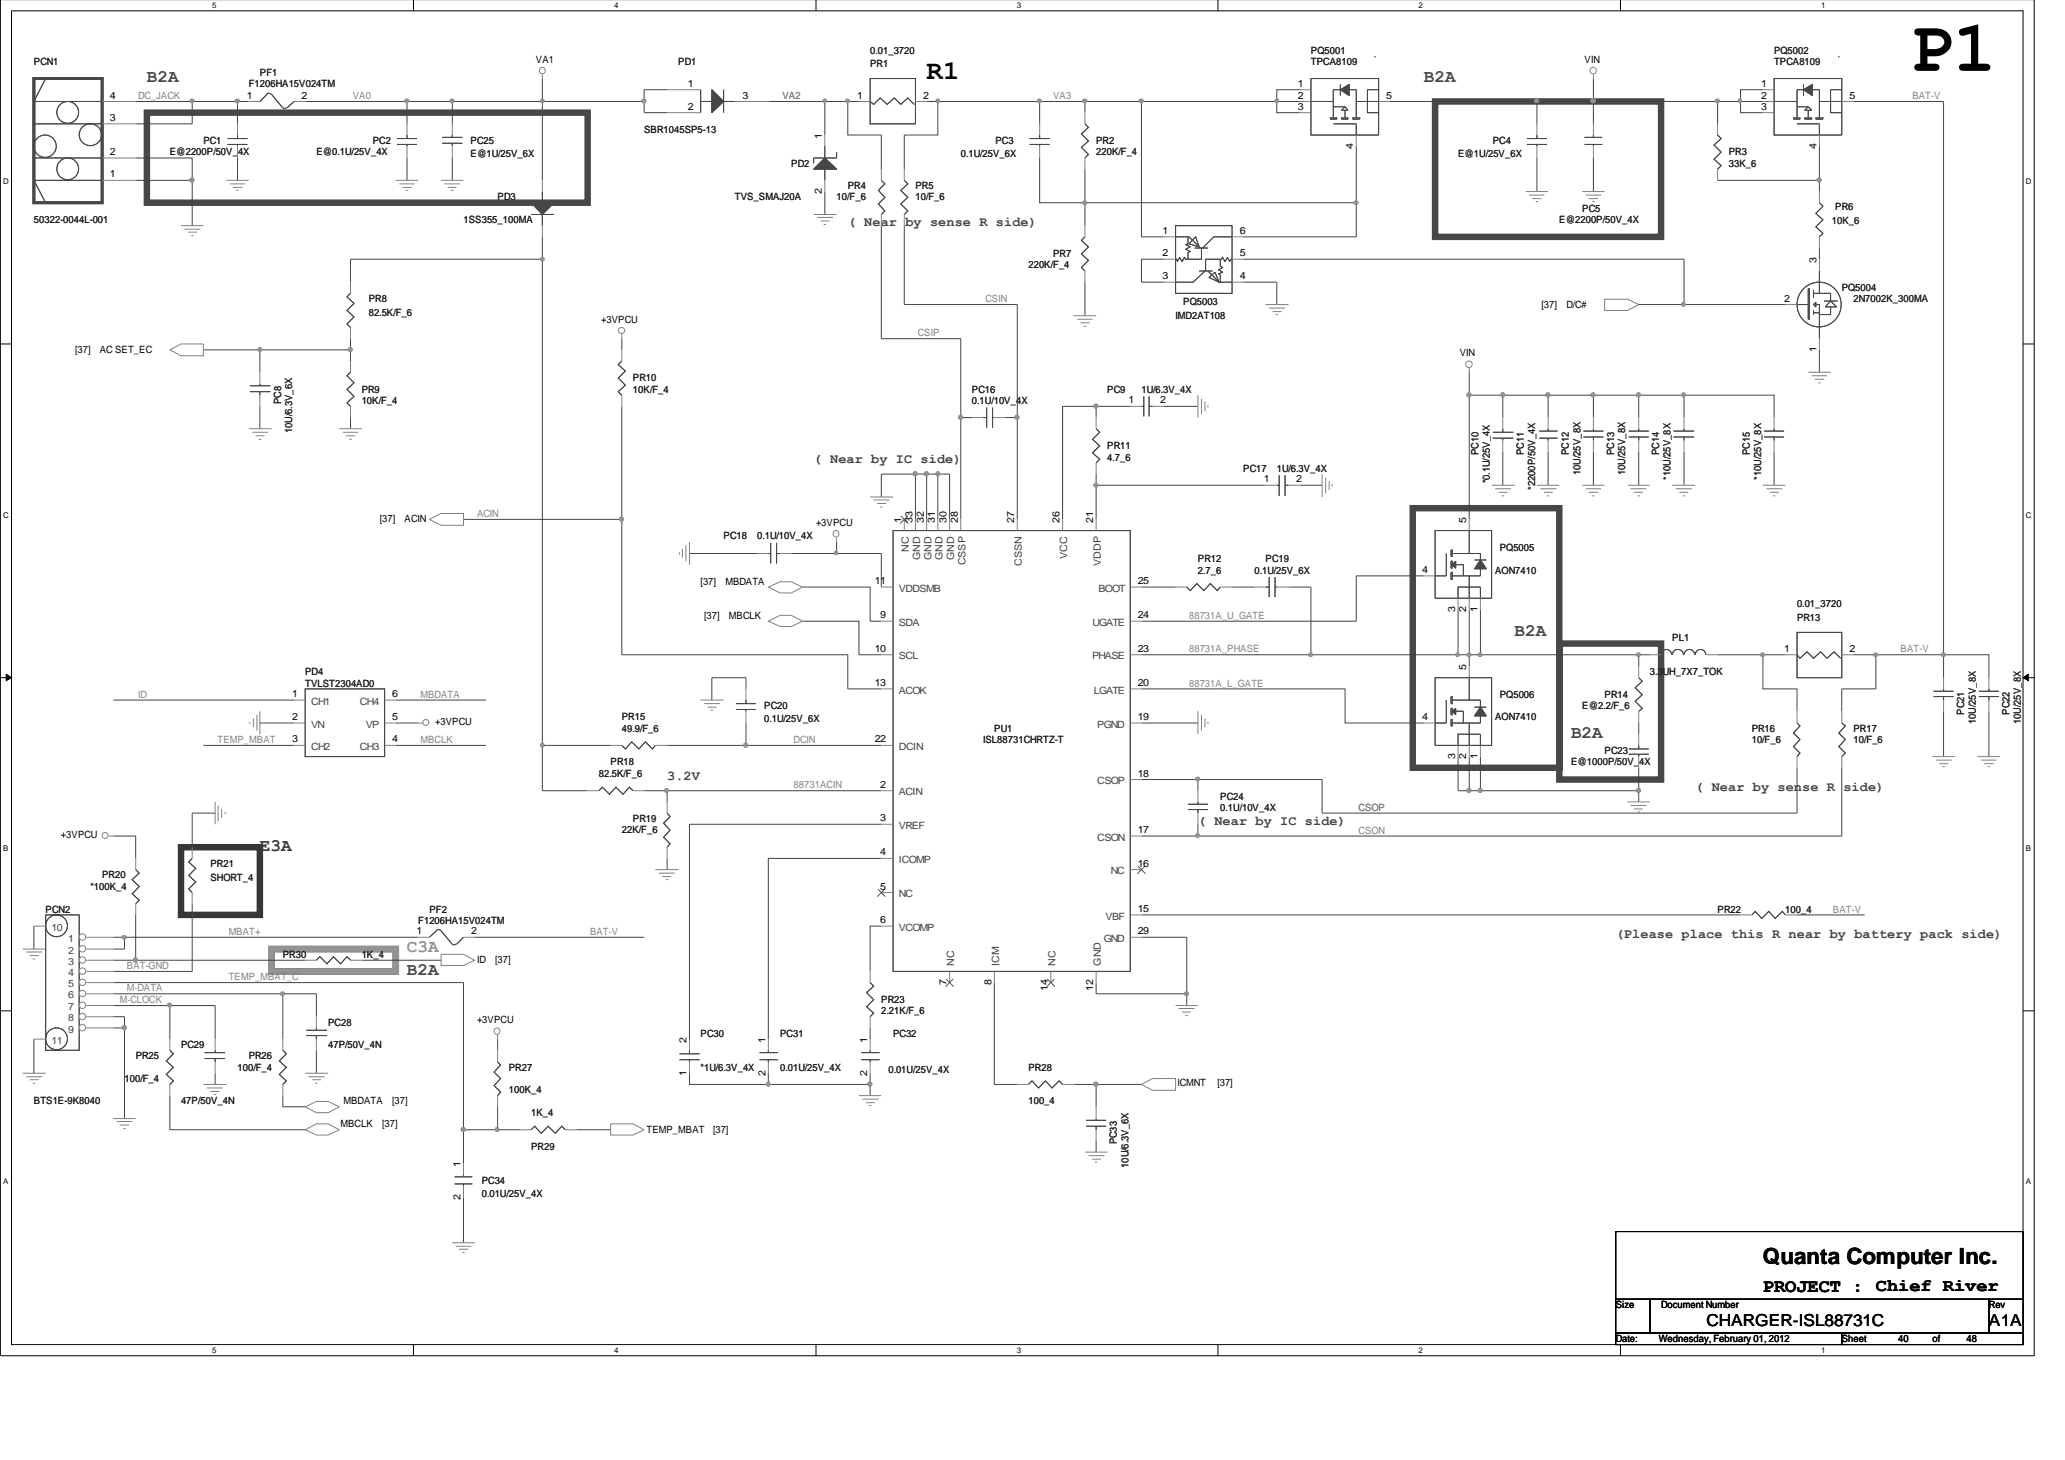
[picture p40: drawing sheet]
<svg xmlns="http://www.w3.org/2000/svg" width="297mm" height="210mm" viewBox="0 0 297 210" stroke-linecap="round" stroke-linejoin="round" font-family="sans-serif">
<defs><g id="words">
<text font-size="10.3" x="274.7" y="10.2">P1</text>
<text font-size="3.9" x="133.3" y="11.3">R1</text>
<text font-size="3.2" x="253.6" y="181.8">Quanta Computer Inc.</text>
<text font-size="2.7" x="253.6" y="185.8">PROJECT :</text>
<g font-size="2.5" fill="#474747">
<text x="21.1" y="11.8">B2A</text>
<text x="204.8" y="11.8">B2A</text>
<text x="217.9" y="91.5">B2A</text>
<text x="226" y="106.1">B2A</text>
<text x="58.5" y="140.2">B2A</text>
</g>
<text font-size="2.5" fill="#393939" x="37.4" y="122.4">E3A</text>
<text font-size="2.5" fill="#909090" x="58.5" y="136.9">C3A</text>
<text font-size="2.5" x="269.8" y="185.7">Chief River</text>
<g font-size="2.4">
<text x="245.5" y="190.7">CHARGER-ISL88731C</text>
<text x="286.1" y="190.7">A1A</text>
</g>
<g font-size="1.9" fill="#424242">
<text x="121.9" y="32.5">( Near by sense R side)</text>
<text x="117" y="66.7">( Near by IC side)</text>
<text x="96" y="112.1">3.2V</text>
<text x="243.8" y="113.8">( Near by sense R side)</text>
<text x="172.3" y="118.6">( Near by IC side)</text>
<text x="232.4" y="134.9">(Please place this R near by battery pack side)</text>
</g>
<g font-size="1.4" fill="#232323">
<text x="4.9" y="9.3">PCN1</text>
<text x="37.4" y="11">PF1</text>
<text x="97.6" y="9.3">PD1</text>
<text x="125.2" y="9.7">PR1</text>
<text x="125.2" y="7.7">0.01_3720</text>
<text x="188.6" y="7.7">PQ5001</text>
<text x="188.6" y="9.3">TPCA8109</text>
<text x="255.2" y="7.7">PQ5002</text>
<text x="255.2" y="9.3">TPCA8109</text>
<text x="35.8" y="12.6">F1206HA15V024TM</text>
<text x="24.4" y="22.3">E@2200P/50V_4X</text>
<text x="29.3" y="20.7">PC1</text>
<text x="45.5" y="22.3">E@0.1U/25V_4X</text>
<text x="53.6" y="20.7">PC2</text>
<text x="67.7" y="20.7">PC25</text>
<text x="67.7" y="22.6">E@1U/25V_6X</text>
<text x="92.7" y="19.1">SBR1045SP5-13</text>
<text x="113.8" y="24">PD2</text>
<text x="138.2" y="22.6">0.1U/25V_6X</text>
<text x="143.2" y="20.7">PC3</text>
<text x="157.7" y="20.7">PR2</text>
<text x="157.7" y="22.3">220K/F_4</text>
<text x="209.7" y="22.6">E@1U/25V_6X</text>
<text x="214.7" y="20.7">PC4</text>
<text x="248.7" y="22.3">PR3</text>
<text x="248.7" y="24">33K_6</text>
<text x="71.6" y="28.8">PD3</text>
<text x="105.7" y="28.8">TVS_SMAJ20A</text>
<text x="120.3" y="28.8">10/F_6</text>
<text x="121.9" y="27.2">PR4</text>
<text x="131.7" y="27.2">PR5</text>
<text x="131.7" y="28.8">10/F_6</text>
<text x="4.9" y="32.1">50322-0044L-001</text>
<text x="66.7" y="32.1">1SS355_100MA</text>
<text x="224.3" y="32.1">E@2200P/50V_4X</text>
<text x="227.6" y="30.4">PC5</text>
<text x="263.5" y="32.3">10K_6</text>
<text x="264" y="30.3">PR6</text>
<text x="147.9" y="38.6">220K/F_4</text>
<text x="151.5" y="36.9">PR7</text>
<text x="264.9" y="41.9">PQ5004</text>
<text x="53" y="43.5">PR8</text>
<text x="53" y="45.4">82.5K/F_6</text>
<text x="169.1" y="45.9">IMD2AT108</text>
<text x="170.2" y="43.8">PQ5003</text>
<text x="266.6" y="43.5">2N7002K_300MA</text>
<text x="40.4" y="58.1" transform="rotate(-90 40.4 58.1)">PC8</text>
<text x="52" y="56.5">PR9</text>
<text x="52" y="58.1">10K/F_4</text>
<text x="91.1" y="54.8">PR10</text>
<text x="91.1" y="56.5">10K/F_4</text>
<text x="139.8" y="56.5">PC16</text>
<text x="139.8" y="58.1">0.1U/10V_4X</text>
<text x="159.3" y="56.5">PC9</text>
<text x="164.2" y="56.5">1U/6.3V_4X</text>
<text x="42" y="62.3" transform="rotate(-90 42 62.3)">10U/6.3V_6X</text>
<text x="159.3" y="64.6">PR11</text>
<text x="212.7" y="65.5" transform="rotate(-90 212.7 65.5)">PC10</text>
<text x="219.2" y="65.5" transform="rotate(-90 219.2 65.5)">PC11</text>
<text x="225.6" y="65.5" transform="rotate(-90 225.6 65.5)">PC12</text>
<text x="232.2" y="65.5" transform="rotate(-90 232.2 65.5)">PC13</text>
<text x="238.7" y="65.5" transform="rotate(-90 238.7 65.5)">PC14</text>
<text x="251.7" y="65.5" transform="rotate(-90 251.7 65.5)">PC15</text>
<text x="159.3" y="66.2">4.7_6</text>
<text x="178.8" y="67.8">PC17</text>
<text x="183.7" y="67.8">1U/6.3V_4X</text>
<text x="214.3" y="69.5" transform="rotate(-90 214.3 69.5)">*0.1U/25V_4X</text>
<text x="220.8" y="70.5" transform="rotate(-90 220.8 70.5)">*2200P/50V_4X</text>
<text x="227.3" y="68.3" transform="rotate(-90 227.3 68.3)">10U/25V_8X</text>
<text x="233.8" y="68.3" transform="rotate(-90 233.8 68.3)">10U/25V_8X</text>
<text x="240.3" y="69" transform="rotate(-90 240.3 69)">*10U/25V_8X</text>
<text x="253.3" y="69" transform="rotate(-90 253.3 69)">*10U/25V_8X</text>
<text x="104.1" y="77.6">PC18</text>
<text x="108.9" y="77.6">0.1U/10V_4X</text>
<text x="172.3" y="80.9">PR12</text>
<text x="172.3" y="82.5">2.7_6</text>
<text x="180.4" y="82.5">0.1U/25V_6X</text>
<text x="182.1" y="80.9">PC19</text>
<text x="215.1" y="82.5">AON7410</text>
<text x="215.7" y="79.2">PQ5005</text>
<text x="258.5" y="89.3">PR13</text>
<text x="258.5" y="87.3">0.01_3720</text>
<text x="240.5" y="92.2">PL1</text>
<text x="43.9" y="97.1">PD4</text>
<text x="43.9" y="98.7">TVLST2304AD0</text>
<text x="109.9" y="102">PC20</text>
<text x="215.7" y="100.3">PQ5006</text>
<text x="227.6" y="102">E@2.2/F_6</text>
<text x="230.8" y="100.3">PR14</text>
<text x="237.3" y="97.1">3.3UH_7X7_TOK</text>
<text x="89.4" y="103.6">PR15</text>
<text x="89.4" y="105.3">49.9/F_6</text>
<text x="109.9" y="103.9">0.1U/25V_6X</text>
<text x="141.4" y="106.9">ISL88731CHRTZ-T</text>
<text x="143" y="105.3">PU1</text>
<text x="215.1" y="103.6">AON7410</text>
<text x="252" y="105.3">PR16</text>
<text x="252" y="106.9">10/F_6</text>
<text x="266.6" y="105.3">PR17</text>
<text x="266.6" y="106.9">10/F_6</text>
<text x="282.5" y="102.8" transform="rotate(-90 282.5 102.8)">PC21</text>
<text x="284.2" y="104.2" transform="rotate(-90 284.2 104.2)">10U/25V_8X</text>
<text x="289.1" y="102.8" transform="rotate(-90 289.1 102.8)">PC22</text>
<text x="290.7" y="104.2" transform="rotate(-90 290.7 104.2)">10U/25V_8X</text>
<text x="86.1" y="111.7">82.5K/F_6</text>
<text x="87.8" y="110.1">PR18</text>
<text x="226" y="110.1">E@1000P/50V_4X</text>
<text x="230.8" y="108.5">PC23</text>
<text x="89.4" y="119.8">22K/F_6</text>
<text x="91.1" y="118.2">PR19</text>
<text x="175.5" y="115">PC24</text>
<text x="175.5" y="116.6">0.1U/10V_4X</text>
<text x="30.3" y="124.7">PR21</text>
<text x="6.6" y="131.2">PCN2</text>
<text x="13" y="127.9">*100K_4</text>
<text x="14.7" y="126.3">PR20</text>
<text x="30.3" y="126.7">SHORT_4</text>
<text x="61.8" y="131.2">PF2</text>
<text x="247.1" y="131.2">PR22</text>
<text x="256.8" y="131.2">100_4</text>
<text x="40.7" y="137.8">PR30</text>
<text x="52" y="137.8">1K_4</text>
<text x="60.2" y="132.9">F1206HA15V024TM</text>
<text x="47.2" y="147.5">PC28</text>
<text x="100.8" y="149.1">PC30</text>
<text x="112.2" y="149.1">PC31</text>
<text x="126.8" y="144.2">PR23</text>
<text x="126.8" y="145.9">2.21K/F_6</text>
<text x="128.5" y="149.1">PC32</text>
<text x="17.9" y="155.6">100/F_4</text>
<text x="19.5" y="152.3">PR25</text>
<text x="26" y="150.7">PC29</text>
<text x="34.2" y="154">100/F_4</text>
<text x="35.8" y="152.3">PR26</text>
<text x="47.2" y="150.7">47P/50V_4N</text>
<text x="73.2" y="154">PR27</text>
<text x="100.8" y="154">*1U/6.3V_4X</text>
<text x="112.2" y="154">0.01U/25V_4X</text>
<text x="127.8" y="154.3">0.01U/25V_4X</text>
<text x="147.9" y="154">PR28</text>
<text x="4.9" y="158.8">BTS1E-9K8040</text>
<text x="26" y="158.8">47P/50V_4N</text>
<text x="73.2" y="157.2">100K_4</text>
<text x="76.4" y="160.5">1K_4</text>
<text x="147.9" y="158.8">100_4</text>
<text x="76.4" y="165.4">PR29</text>
<text x="160.6" y="164.6" transform="rotate(-90 160.6 164.6)">PC33</text>
<text x="162.3" y="168" transform="rotate(-90 162.3 168)">10U/6.3V_6X</text>
<text x="69.3" y="170.3">PC34</text>
<text x="69.3" y="172.2">0.01U/25V_4X</text>
</g>
<g font-size="1.4">
<text x="77.1" y="9">VA1</text>
<text x="227.9" y="9">VIN</text>
<text x="15.8" y="17.4">3</text>
<text x="15.8" y="14.2">4</text>
<text x="35.5" y="14.2">1</text>
<text x="43.4" y="14.2">2</text>
<text x="98.9" y="15.8">2</text>
<text x="98.9" y="12.5">1</text>
<text x="106.8" y="14.2">3</text>
<text x="123.3" y="14.2">1</text>
<text x="132.8" y="14.2">2</text>
<text x="186.7" y="15.8">3</text>
<text x="186.7" y="14.2">2</text>
<text x="186.7" y="12.5">1</text>
<text x="199.4" y="14.2">5</text>
<text x="253.3" y="15.8">3</text>
<text x="253.3" y="14.2">2</text>
<text x="253.3" y="12.5">1</text>
<text x="266" y="14.2">5</text>
<text x="15.8" y="22.3">2</text>
<text x="118.2" y="19.9" transform="rotate(-90 118.2 19.9)">1</text>
<text x="194.7" y="21.4" transform="rotate(-90 194.7 21.4)">4</text>
<text x="261.3" y="21.4" transform="rotate(-90 261.3 21.4)">4</text>
<text x="15.8" y="25.5">1</text>
<text x="118.2" y="27.9" transform="rotate(-90 118.2 27.9)">2</text>
<text x="167.2" y="33.6">1</text>
<text x="178.3" y="33.6">6</text>
<text x="167.2" y="40.2">3</text>
<text x="167.2" y="36.9">2</text>
<text x="178.3" y="36.9">5</text>
<text x="178.3" y="40.2">4</text>
<text x="261.3" y="37.9" transform="rotate(-90 261.3 37.9)">3</text>
<text x="86.5" y="46.4">+3VPCU</text>
<text x="221.8" y="44.3">[37]</text>
<text x="225.3" y="44.3">D/C#</text>
<text x="256.6" y="43.4">2</text>
<text x="10.8" y="50.7">[37]</text>
<text x="14.4" y="50.7">AC SET_EC</text>
<text x="210" y="51.2">VIN</text>
<text x="261.3" y="50.7" transform="rotate(-90 261.3 50.7)">1</text>
<text x="162.3" y="58">1</text>
<text x="166.9" y="58">2</text>
<text x="181.8" y="69.4">1</text>
<text x="186.5" y="69.4">2</text>
<text x="54.6" y="75.1">[37]</text>
<text x="58.2" y="75.1">ACIN</text>
<text x="117.4" y="75.6">+3VPCU</text>
<text x="129.7" y="75.2" transform="rotate(-90 129.7 75.2)">1</text>
<text x="131.3" y="75.2" transform="rotate(-90 131.3 75.2)">33</text>
<text x="132.9" y="75.2" transform="rotate(-90 132.9 75.2)">32</text>
<text x="134.5" y="75.2" transform="rotate(-90 134.5 75.2)">31</text>
<text x="136.2" y="75.2" transform="rotate(-90 136.2 75.2)">30</text>
<text x="137.8" y="75.2" transform="rotate(-90 137.8 75.2)">28</text>
<text x="145.9" y="75.2" transform="rotate(-90 145.9 75.2)">27</text>
<text x="152.4" y="75.2" transform="rotate(-90 152.4 75.2)">26</text>
<text x="157.2" y="75.2" transform="rotate(-90 157.2 75.2)">21</text>
<text x="210.9" y="75.2" transform="rotate(-90 210.9 75.2)">5</text>
<text x="204.6" y="82.4">4</text>
<text x="100.8" y="84.1">[37]</text>
<text x="101.3" y="89">[37]</text>
<text x="104.3" y="84.1">MBDATA</text>
<text x="104.8" y="89">MBCLK</text>
<text x="125.8" y="84">11</text>
<text x="126.6" y="88.9">9</text>
<text x="163.7" y="88.9">24</text>
<text x="163.7" y="84">25</text>
<text x="209.3" y="88" transform="rotate(-90 209.3 88)">3</text>
<text x="210.9" y="88" transform="rotate(-90 210.9 88)">2</text>
<text x="212.5" y="88" transform="rotate(-90 212.5 88)">1</text>
<text x="125.8" y="93.7">10</text>
<text x="163.7" y="93.7">23</text>
<text x="256.6" y="93.7">1</text>
<text x="266" y="93.7">2</text>
<text x="42" y="100.3">1</text>
<text x="56.4" y="100.3">6</text>
<text x="125.8" y="98.7">13</text>
<text x="163.7" y="98.7">20</text>
<text x="210.9" y="96.4" transform="rotate(-90 210.9 96.4)">5</text>
<text x="42" y="106.8">3</text>
<text x="42" y="103.6">2</text>
<text x="56.4" y="106.8">4</text>
<text x="56.4" y="103.6">5</text>
<text x="62.6" y="104.2">+3VPCU</text>
<text x="125.8" y="106.8">22</text>
<text x="163.7" y="103.6">19</text>
<text x="204.6" y="103.6">4</text>
<text x="126.6" y="113.3">2</text>
<text x="163.7" y="111.7">18</text>
<text x="209.3" y="109.2" transform="rotate(-90 209.3 109.2)">3</text>
<text x="210.9" y="109.2" transform="rotate(-90 210.9 109.2)">2</text>
<text x="212.5" y="109.2" transform="rotate(-90 212.5 109.2)">1</text>
<text x="126.6" y="118.1">3</text>
<text x="163.7" y="119.8">17</text>
<text x="8.8" y="120.5">+3VPCU</text>
<text x="126.6" y="123">4</text>
<text x="163.7" y="124.6">16</text>
<text x="126.6" y="127.9">5</text>
<text x="163.7" y="131.2">15</text>
<text x="59.9" y="134.4">1</text>
<text x="67.8" y="134.4">2</text>
<text x="126.6" y="132.8">6</text>
<text x="163.7" y="134.4">29</text>
<text x="68.6" y="138.5">ID</text>
<text x="71.2" y="138.5">[37]</text>
<text x="136.2" y="141.7" transform="rotate(-90 136.2 141.7)">7</text>
<text x="142.6" y="141.7" transform="rotate(-90 142.6 141.7)">8</text>
<text x="150.7" y="142.5" transform="rotate(-90 150.7 142.5)">14</text>
<text x="157.2" y="142.5" transform="rotate(-90 157.2 142.5)">12</text>
<text x="68.6" y="147.2">+3VPCU</text>
<text x="98.8" y="150" transform="rotate(-90 98.8 150)">2</text>
<text x="110.1" y="150" transform="rotate(-90 110.1 150)">1</text>
<text x="124.7" y="150" transform="rotate(-90 124.7 150)">1</text>
<text x="98.8" y="154.7" transform="rotate(-90 98.8 154.7)">1</text>
<text x="110.1" y="154.7" transform="rotate(-90 110.1 154.7)">2</text>
<text x="124.7" y="154.7" transform="rotate(-90 124.7 154.7)">2</text>
<text x="49.4" y="158.8">MBDATA</text>
<text x="56.4" y="158.8">[37]</text>
<text x="169.4" y="156.2">ICMNT</text>
<text x="175.1" y="156.2">[37]</text>
<text x="49" y="162.1">MBCLK</text>
<text x="55" y="162.1">[37]</text>
<text x="66.2" y="167.9" transform="rotate(-90 66.2 167.9)">1</text>
<text x="93" y="162.9">TEMP_MBAT</text>
<text x="102.6" y="162.9">[37]</text>
<text x="66.2" y="172.6" transform="rotate(-90 66.2 172.6)">2</text>
<text x="232.4" y="188.1">Size</text>
<text x="238.9" y="188.1">Document Number</text>
<text x="286.1" y="188.1">Rev</text>
<text x="232.4" y="193">Date:</text>
<text x="238.6" y="193">Wednesday, February 01, 2012</text>
<text x="264.9" y="193">Sheet</text>
<text x="273.1" y="193">40</text>
<text x="278" y="193">of</text>
<text x="282.9" y="193">48</text>
</g>
<g font-size="1.4" fill="#818181">
<text x="19.9" y="14.3">DC_JACK</text>
<text x="50.8" y="14.3">VA0</text>
<text x="112.6" y="14.3">VA2</text>
<text x="151.5" y="14.3">VA3</text>
<text x="275.1" y="14.3">BAT-V</text>
<text x="141.8" y="43.5">CSIN</text>
<text x="132" y="48.4">CSIP</text>
<text x="68.6" y="74.4">ACIN</text>
<text x="171" y="89">88731A_U_GATE</text>
<text x="171" y="93.8">88731A_PHASE</text>
<text x="273.4" y="93.8">BAT-V</text>
<text x="19.9" y="100.3">ID</text>
<text x="60.5" y="100.3">MBDATA</text>
<text x="171" y="98.7">88731A_L_GATE</text>
<text x="31.3" y="106.9">TEMP_MBAT</text>
<text x="60.5" y="106.9">MBCLK</text>
<text x="114.2" y="106.9">DCIN</text>
<text x="114.2" y="113.4">88731ACIN</text>
<text x="195.4" y="116.6">CSOP</text>
<text x="195.4" y="119.9">CSON</text>
<text x="263.7" y="131.2">BAT-V</text>
<text x="32.9" y="134.5">MBAT+</text>
<text x="84.9" y="134.5">BAT-V</text>
<text x="18.2" y="142.6">M-DATA</text>
<text x="18.2" y="139.4">BAT-GND</text>
<text x="32.9" y="141">TEMP_MBAT_C</text>
<text x="17.2" y="144.3">M-CLOCK</text>
</g>
<g font-size="1.4" fill="#414141">
<text x="130.8" y="79.4" transform="rotate(-90 130.8 79.4)">NC</text>
<text x="132.4" y="80.5" transform="rotate(-90 132.4 80.5)">GND</text>
<text x="134" y="80.5" transform="rotate(-90 134 80.5)">GND</text>
<text x="135.6" y="80.5" transform="rotate(-90 135.6 80.5)">GND</text>
<text x="137.3" y="80.5" transform="rotate(-90 137.3 80.5)">GND</text>
<text x="138.9" y="81.3" transform="rotate(-90 138.9 81.3)">CSSP</text>
<text x="147" y="81.4" transform="rotate(-90 147 81.4)">CSSN</text>
<text x="153.5" y="80.4" transform="rotate(-90 153.5 80.4)">VCC</text>
<text x="158.3" y="81.4" transform="rotate(-90 158.3 81.4)">VDDP</text>
<text x="129.3" y="85.1">VDDSMB</text>
<text x="158" y="85.1">BOOT</text>
<text x="129.3" y="90">SDA</text>
<text x="129.3" y="94.8">SCL</text>
<text x="157.1" y="94.8">PHASE</text>
<text x="157.2" y="90">UGATE</text>
<text x="44.7" y="101.4">CH1</text>
<text x="51.8" y="101.4">CH4</text>
<text x="129.3" y="99.8">ACOK</text>
<text x="157.3" y="99.8">LGATE</text>
<text x="44.7" y="107.9">CH2</text>
<text x="44.7" y="104.7">VN</text>
<text x="51.8" y="107.9">CH3</text>
<text x="52.6" y="104.7">VP</text>
<text x="129.3" y="107.9">DCIN</text>
<text x="157.8" y="104.7">PGND</text>
<text x="157.8" y="112.8">CSOP</text>
<text x="129.3" y="119.2">VREF</text>
<text x="129.3" y="114.4">ACIN</text>
<text x="129.3" y="124.1">ICOMP</text>
<text x="157.8" y="120.9">CSON</text>
<text x="159.8" y="125.7">NC</text>
<text x="129.3" y="129">NC</text>
<text x="7.4" y="133.9">10</text>
<text x="9.8" y="137.2">2</text>
<text x="9.8" y="135.5">1</text>
<text x="129.3" y="133.9">VCOMP</text>
<text x="158.8" y="135.5">GND</text>
<text x="159" y="132.3">VBF</text>
<text x="9.8" y="143.6">6</text>
<text x="9.8" y="142">5</text>
<text x="9.8" y="140.4">4</text>
<text x="9.8" y="138.8">3</text>
<text x="137.3" y="138.9" transform="rotate(-90 137.3 138.9)">NC</text>
<text x="143.7" y="138.9" transform="rotate(-90 143.7 138.9)">ICM</text>
<text x="151.8" y="138.9" transform="rotate(-90 151.8 138.9)">NC</text>
<text x="158.3" y="138.9" transform="rotate(-90 158.3 138.9)">GND</text>
<text x="9.8" y="145.3">7</text>
<text x="9.8" y="146.9">8</text>
<text x="9.8" y="148.5">9</text>
<text x="7.4" y="150.1">11</text>
</g>
<g font-size="1.1">
<text x="30.5" y="1.2">5</text>
<text x="88.3" y="1.2">4</text>
<text x="146.2" y="1.2">3</text>
<text x="204.1" y="1.2">2</text>
<text x="262" y="1.2">1</text>
<text x=".5" y="26.5">D</text>
<text x="291.4" y="26.5">D</text>
<text x=".5" y="74.4">C</text>
<text x="291.4" y="74.4">C</text>
<text x=".5" y="122.4">B</text>
<text x="291.4" y="122.4">B</text>
<text x=".5" y="170.4">A</text>
<text x="291.4" y="170.4">A</text>
<text x="30.5" y="194.7">5</text>
<text x="88.3" y="194.7">4</text>
<text x="146.2" y="194.7">3</text>
<text x="204.1" y="194.7">2</text>
<text x="262" y="194.7">1</text>
</g>
</g></defs>
<path d="M0 0v195h292.6v-195M1.7 1.6h289.3v191.8h-289.3z" fill="none" stroke="#000" stroke-width=".14"/>
<g fill="#fff">
<path d="M30.5 .2h.5v1.2h-.5z"/>
<path d="M30.5 193.6h.5v1.2h-.5z"/>
</g>
<path d="M59.5 0v1.6M59.5 193.4v1.6" fill="none" stroke="#000" stroke-width=".14"/>
<g fill="#fff">
<path d="M88.3 .2h.5v1.2h-.5z"/>
<path d="M88.3 193.6h.5v1.2h-.5z"/>
</g>
<path d="M117.4 0v1.6M117.4 193.4v1.6" fill="none" stroke="#000" stroke-width=".14"/>
<g fill="#fff">
<path d="M146.2 .2h.6v1.2h-.6z"/>
<path d="M146.2 193.6h.6v1.2h-.6z"/>
</g>
<path d="M175.2 0v1.6M175.2 193.4v1.6" fill="none" stroke="#000" stroke-width=".14"/>
<g fill="#fff">
<path d="M204.1 .2h.5v1.2h-.5z"/>
<path d="M204.1 193.6h.5v1.2h-.5z"/>
</g>
<path d="M233.1 0v1.6M233.1 193.4v1.6" fill="none" stroke="#000" stroke-width=".14"/>
<g fill="#fff">
<path d="M262 .2h.5v1.2h-.5z"/>
<path d="M262 193.6h.5v1.2h-.5z"/>
<path d="M.5 25.5h.6v1.2h-.6z"/>
<path d="M291.4 25.5h.7v1.2h-.7z"/>
<path d="M.5 73.4h.6v1.2h-.6z"/>
<path d="M291.4 73.4h.7v1.2h-.7z"/>
</g>
<path d="M0 49.5h1.7M291 49.5h1.6" fill="none" stroke="#000" stroke-width=".14"/>
<g fill="#fff">
<path d="M.5 121.4h.6v1.2h-.6z"/>
<path d="M291.4 121.4h.6v1.2h-.6z"/>
</g>
<path d="M0 97.5h1.7M.9 97l.8 .5-.8 .4zM291 97.5h1.6M291 97.5l.8-.5v.9z" fill="none" stroke="#000" stroke-width=".14"/>
<path d="M.9 97l.8 .5-.8 .4zM291 97.5l.8-.5v.9z" fill="#000"/>
<g fill="#fff">
<path d="M.5 169.3h.5v1.2h-.5z"/>
<path d="M291.4 169.3h.5v1.2h-.5z"/>
</g>
<path d="M0 145.4h1.7M291 145.4h1.6" fill="none" stroke="#000" stroke-width=".14"/>
<path d="M21.1 16.2h63.4v13h-63.4zM206.4 14.6h32.5v19.5h-32.5zM203.2 73.1h21.1v37.3h-21.1zM224.3 92.6h14.6v19.5h-14.6zM39.1 136.5h17.8v3.2h-17.8z" fill="none" stroke="#474747" stroke-width=".93"/>
<path d="M39.1 136.5h17.8v3.2h-17.8z" fill="none" stroke="#909090" stroke-width=".93"/>
<path d="M26 121.9h11.4v9.7h-11.4z" fill="none" stroke="#393939" stroke-width=".93"/>
<path d="M146.3 43.8v16.3M17.9 146.2v1.6M157.7 156h6.5" fill="none" stroke="#424242" stroke-width=".14"/>
<circle cx="146.3" cy="60" r=".3" fill="#909090"/>
<circle cx="146.3" cy="60" r=".3" fill="none" stroke="#909090" stroke-width=".14"/>
<path d="M134.9 68.2h1.7M144.7 60.1h1.6v14.6M188.6 84.4v9.8M78 107.2v6.5M172.3 118.5v1.7h-8.1M190.2 112.1v4.8M126.8 133.2h-1.6v6.5" fill="none" stroke="#424242" stroke-width=".14"/>
<circle cx="134.9" cy="68.1" r=".28" fill="#909090"/>
<circle cx="134.9" cy="68.1" r=".28" fill="none" stroke="#909090" stroke-width=".14"/>
<path d="M126.8 19.4v4.9M130.1 19.4v4.9M126.8 68.2v3.3M136.6 68.2v6.5M266.6 94.2h3.2v4.9h-4.9M164.2 112.1h8.1v1.6M16.3 120.2h3.2v3.3M164.2 131.6h86.2M157.7 142.9h13" fill="none" stroke="#424242" stroke-width=".14"/>
<circle cx="170.7" cy="142.9" r=".28" fill="#909090"/>
<circle cx="170.7" cy="142.9" r=".28" fill="none" stroke="#909090" stroke-width=".14"/>
<path d="M126.8 68.2h4.9v6.5M133.3 68.2v6.5M4.9 133.2v3.3M4.9 149.4v5M157.7 141.3v1.6" fill="none" stroke="#424242" stroke-width=".14"/>
<circle cx="133.3" cy="68.1" r=".3" fill="#909090"/>
<circle cx="133.3" cy="68.1" r=".3" fill="none" stroke="#909090" stroke-width=".14"/>
<path d="M131.7 68.2h1.6" fill="none" stroke="#424242" stroke-width=".14"/>
<circle cx="131.6" cy="68.1" r=".3" fill="#909090"/>
<circle cx="131.6" cy="68.1" r=".3" fill="none" stroke="#909090" stroke-width=".14"/>
<path d="M156.1 14.6v1.6M149.5 22.7v6.5h6.6v-4.9M195.1 29.2v4.9M261.7 35.7v1.6M261.7 25.9v1.6M242.2 43.8h14.6M261.7 50.3v3.2" fill="none" stroke="#424242" stroke-width=".14"/>
<circle cx="156" cy="14.5" r=".28" fill="#909090"/>
<circle cx="156" cy="14.5" r=".28" fill="none" stroke="#909090" stroke-width=".14"/>
<path d="M134.9 14.6h14.6v3.2" fill="none" stroke="#424242" stroke-width=".14"/>
<circle cx="134.9" cy="14.5" r=".25" fill="#909090"/>
<circle cx="134.9" cy="14.5" r=".25" fill="none" stroke="#909090" stroke-width=".14"/>
<path d="M164.2 14.6v19.5h3.2M167.4 37.3h-3.2v3.3h3.2M178.8 37.3h63.4M178.8 34.1h16.3M178.8 40.6h4.9v3.2M157.7 60.1v-1.7h-4.9v16.3" fill="none" stroke="#424242" stroke-width=".14"/>
<circle cx="164.2" cy="14.5" r=".28" fill="#909090"/>
<circle cx="164.2" cy="14.5" r=".28" fill="none" stroke="#909090" stroke-width=".14"/>
<path d="M126.8 48.7h11.4M157.7 68.2v1.6M164.2 84.4h4.9M164.2 94.2h24.4M164.2 104h8.1M96 123.5v1.6" fill="none" stroke="#424242" stroke-width=".14"/>
<circle cx="188.5" cy="94.2" r=".28" fill="#909090"/>
<circle cx="188.5" cy="94.2" r=".28" fill="none" stroke="#909090" stroke-width=".14"/>
<path d="M157.7 69.8v4.9M187 69.8h3.2M185.4 84.4h3.2M253.6 94.2h3.2" fill="none" stroke="#424242" stroke-width=".14"/>
<circle cx="253.6" cy="94.2" r=".28" fill="#909090"/>
<circle cx="253.6" cy="94.2" r=".28" fill="none" stroke="#909090" stroke-width=".14"/>
<path d="M211.3 53.5v3.3M138.2 60.1v14.6M78 113.7h6.5M96 113.7h30.8M107.3 104v3.2" fill="none" stroke="#424242" stroke-width=".14"/>
<circle cx="95.9" cy="113.7" r=".28" fill="#909090"/>
<circle cx="95.9" cy="113.7" r=".28" fill="none" stroke="#909090" stroke-width=".14"/>
<path d="M167.4 58.4h4.9M138.2 60.1h1.6M102.4 97.5h4.9M177.2 84.4h3.2" fill="none" stroke="#424242" stroke-width=".14"/>
<circle cx="138.2" cy="60" r=".3" fill="#909090"/>
<circle cx="138.2" cy="60" r=".3" fill="none" stroke="#909090" stroke-width=".14"/>
<path d="M157.7 58.4h4.9M164.2 89.3h30.9" fill="none" stroke="#424242" stroke-width=".14"/>
<circle cx="157.6" cy="58.4" r=".3" fill="#909090"/>
<circle cx="157.6" cy="58.4" r=".3" fill="none" stroke="#909090" stroke-width=".14"/>
<path d="M78 14.6v11.3M229.2 11.3v3.3M78 37.3v69.9M130.1 43.8h16.2M102.4 97.5v3.2M107.3 97.5v1.6" fill="none" stroke="#424242" stroke-width=".14"/>
<circle cx="78" cy="107.2" r=".28" fill="#909090"/>
<circle cx="78" cy="107.2" r=".28" fill="none" stroke="#909090" stroke-width=".14"/>
<circle cx="78" cy="37.3" r=".25" fill="#909090"/>
<circle cx="78" cy="37.3" r=".25" fill="none" stroke="#909090" stroke-width=".14"/>
<path d="M229.2 14.6h17.9" fill="none" stroke="#424242" stroke-width=".14"/>
<circle cx="247" cy="14.5" r=".28" fill="#909090"/>
<circle cx="247" cy="14.5" r=".28" fill="none" stroke="#909090" stroke-width=".14"/>
<circle cx="229.2" cy="14.5" r=".28" fill="#909090"/>
<circle cx="229.2" cy="14.5" r=".28" fill="none" stroke="#909090" stroke-width=".14"/>
<path d="M118.6 14.6v4.8M118.6 27.5v3.3M138.2 48.7v11.4M78 107.2h9.8M96 107.2h11.3M279.6 102.3v6.5" fill="none" stroke="#424242" stroke-width=".14"/>
<circle cx="118.6" cy="14.5" r=".25" fill="#909090"/>
<circle cx="118.6" cy="14.5" r=".25" fill="none" stroke="#909090" stroke-width=".14"/>
<path d="M149.5 14.6h14.7" fill="none" stroke="#424242" stroke-width=".14"/>
<circle cx="149.5" cy="14.5" r=".28" fill="#909090"/>
<circle cx="149.5" cy="14.5" r=".28" fill="none" stroke="#909090" stroke-width=".14"/>
<path d="M107.3 107.2h19.5" fill="none" stroke="#424242" stroke-width=".14"/>
<circle cx="107.3" cy="107.2" r=".3" fill="#909090"/>
<circle cx="107.3" cy="107.2" r=".3" fill="none" stroke="#909090" stroke-width=".14"/>
<path d="M118.6 14.6h3.3M157.7 69.8h24.4" fill="none" stroke="#424242" stroke-width=".14"/>
<circle cx="157.7" cy="69.8" r=".28" fill="#909090"/>
<circle cx="157.7" cy="69.8" r=".28" fill="none" stroke="#909090" stroke-width=".14"/>
<path d="M242.2 37.3v6.5" fill="none" stroke="#424242" stroke-width=".14"/>
<circle cx="242.1" cy="43.8" r=".28" fill="#909090"/>
<circle cx="242.1" cy="43.8" r=".28" fill="none" stroke="#909090" stroke-width=".14"/>
<path d="M89.4 48.7v1.6M89.4 58.4v16.3h-22.7" fill="none" stroke="#424242" stroke-width=".14"/>
<circle cx="89.4" cy="74.7" r=".3" fill="#909090"/>
<circle cx="89.4" cy="74.7" r=".3" fill="none" stroke="#909090" stroke-width=".14"/>
<path d="M221.1 14.6h8.1M89.4 94.2h32.5v4.9h4.9M164.2 134.8h6.5" fill="none" stroke="#424242" stroke-width=".14"/>
<circle cx="229.2" cy="14.5" r=".28" fill="#909090"/>
<circle cx="229.2" cy="14.5" r=".28" fill="none" stroke="#909090" stroke-width=".14"/>
<circle cx="221.1" cy="14.5" r=".28" fill="#909090"/>
<circle cx="221.1" cy="14.5" r=".28" fill="none" stroke="#909090" stroke-width=".14"/>
<path d="M133.3 14.6h1.6v4.8h-4.8M266.6 14.6h13M78 37.3h-27.6v3.3M29.3 50.3h8.1M37.4 50.3h13v1.6M37.4 58.4v3.3M37.4 50.3v3.2M50.4 48.7v1.6M133.3 68.2h1.6v6.5M96 113.7v1.6M170.7 134.8v9.8M143 156h3.3" fill="none" stroke="#424242" stroke-width=".14"/>
<circle cx="50.4" cy="50.3" r=".3" fill="#909090"/>
<circle cx="50.4" cy="50.3" r=".3" fill="none" stroke="#909090" stroke-width=".14"/>
<circle cx="37.4" cy="50.3" r=".28" fill="#909090"/>
<circle cx="37.4" cy="50.3" r=".28" fill="none" stroke="#909090" stroke-width=".14"/>
<path d="M92.7 12.9h3.3M50.4 60.1v1.6M89.4 74.7v19.5M99.2 79.6h9.7M120.3 77.9v1.7h-6.5M126.8 79.6v4.8M115.4 89.3h8.2v4.9M247.1 94.2h6.5v4.9h4.9M92.7 113.7h3.3" fill="none" stroke="#424242" stroke-width=".14"/>
<circle cx="120.3" cy="79.5" r=".25" fill="#909090"/>
<circle cx="120.3" cy="79.5" r=".25" fill="none" stroke="#909090" stroke-width=".14"/>
<path d="M172.3 112.1h17.9" fill="none" stroke="#424242" stroke-width=".14"/>
<circle cx="172.3" cy="112" r=".28" fill="#909090"/>
<circle cx="172.3" cy="112" r=".28" fill="none" stroke="#909090" stroke-width=".14"/>
<path d="M92.7 12.9v1.7" fill="none" stroke="#424242" stroke-width=".14"/>
<circle cx="92.6" cy="14.5" r=".28" fill="#909090"/>
<circle cx="92.6" cy="14.5" r=".28" fill="none" stroke="#909090" stroke-width=".14"/>
<path d="M123.6 94.2h3.2M279.6 94.2v3.3" fill="none" stroke="#424242" stroke-width=".14"/>
<circle cx="279.5" cy="94.2" r=".28" fill="#909090"/>
<circle cx="279.5" cy="94.2" r=".28" fill="none" stroke="#909090" stroke-width=".14"/>
<path d="M92.7 16.2h3.3M115.4 84.4h9.8v4.9M258.5 99.1v3.2M264.9 99.1v3.2M16.3 147.8h1.6M71.6 149.4v1.7M71.6 159.2v3.3h-4.9M66.7 172.2v6.5M82.9 162.5h4.9" fill="none" stroke="#424242" stroke-width=".14"/>
<circle cx="17.9" cy="147.8" r=".3" fill="#909090"/>
<circle cx="17.9" cy="147.8" r=".3" fill="none" stroke="#909090" stroke-width=".14"/>
<path d="M258.5 110.4v6.5M16.3 146.2h1.6M17.9 147.8v13.1M24.4 144.6h6.5M40.7 142.9v6.5" fill="none" stroke="#424242" stroke-width=".14"/>
<circle cx="40.7" cy="142.9" r=".28" fill="#909090"/>
<circle cx="40.7" cy="142.9" r=".28" fill="none" stroke="#909090" stroke-width=".14"/>
<path d="M40.7 142.9h4.8v3.3M40.7 159.2h3.2M66.7 162.5v4.8" fill="none" stroke="#424242" stroke-width=".14"/>
<circle cx="66.6" cy="162.4" r=".3" fill="#909090"/>
<circle cx="66.6" cy="162.4" r=".3" fill="none" stroke="#909090" stroke-width=".14"/>
<path d="M16.3 141.3h50.4M24.4 144.6v4.8M30.9 144.6v4.8M30.9 154.4v1.6M45.5 151.1v3.3M24.4 162.5h19.5" fill="none" stroke="#424242" stroke-width=".14"/>
<circle cx="24.4" cy="144.5" r=".28" fill="#909090"/>
<circle cx="24.4" cy="144.5" r=".28" fill="none" stroke="#909090" stroke-width=".14"/>
<path d="M125.2 89.3h1.6M16.3 134.8h1.6v1.7h-1.6M19.5 131.6v6.5h-3.2M27.6 130v9.7h-11.3M16.3 142.9h24.4M16.3 144.6h8.1M24.4 157.6v4.9M40.7 157.6v1.6M66.7 141.3v21.2M125.2 147.8v1.6M125.2 156v1.6" fill="none" stroke="#424242" stroke-width=".14"/>
<circle cx="125.1" cy="155.9" r=".3" fill="#909090"/>
<circle cx="125.1" cy="155.9" r=".3" fill="none" stroke="#909090" stroke-width=".14"/>
<path d="M92.7 14.6v1.6M121.9 14.6v4.8h4.9M78 34.1v3.2M126.8 118.5h-27.6v30.9M264.9 110.4v9.8M126.8 123.5h-16.3v25.9M258.5 131.6h9.7" fill="none" stroke="#424242" stroke-width=".14"/>
<circle cx="121.9" cy="14.5" r=".28" fill="#909090"/>
<circle cx="121.9" cy="14.5" r=".28" fill="none" stroke="#909090" stroke-width=".14"/>
<path d="M121.9 14.6h1.7M110.5 156h14.7" fill="none" stroke="#424242" stroke-width=".14"/>
<circle cx="110.5" cy="155.9" r=".28" fill="#909090"/>
<circle cx="110.5" cy="155.9" r=".28" fill="none" stroke="#909090" stroke-width=".14"/>
<path d="M19.5 14.6h8.1M126.8 32.5v16.2M130.1 32.5v11.3M120.3 79.6h6.5M30.9 116.9h-3.3v5M99.2 154.4v1.6h11.3v-1.6M125.2 154.4v1.6M143 141.3v14.7" fill="none" stroke="#424242" stroke-width=".14"/>
<circle cx="27.6" cy="14.5" r=".28" fill="#909090"/>
<circle cx="27.6" cy="14.5" r=".28" fill="none" stroke="#909090" stroke-width=".14"/>
<path d="M19.5 17.8h8.1M27.6 14.6h6.6" fill="none" stroke="#424242" stroke-width=".14"/>
<circle cx="34.1" cy="14.5" r=".28" fill="#909090"/>
<circle cx="34.1" cy="14.5" r=".28" fill="none" stroke="#909090" stroke-width=".14"/>
<path d="M27.6 14.6v3.2M19.5 22.7h8.1v3.2" fill="none" stroke="#424242" stroke-width=".14"/>
<circle cx="27.6" cy="25.9" r=".3" fill="#909090"/>
<circle cx="27.6" cy="25.9" r=".3" fill="none" stroke="#909090" stroke-width=".14"/>
<path d="M19.5 25.9h8.1v6.6M156.1 29.2h39M235.7 43.8h6.5" fill="none" stroke="#424242" stroke-width=".14"/>
<circle cx="195.1" cy="29.2" r=".28" fill="#909090"/>
<circle cx="195.1" cy="29.2" r=".28" fill="none" stroke="#909090" stroke-width=".14"/>
<circle cx="156" cy="29.2" r=".28" fill="#909090"/>
<circle cx="156" cy="29.2" r=".28" fill="none" stroke="#909090" stroke-width=".14"/>
<path d="M195.1 21v8.2M17.9 134.8h42.3" fill="none" stroke="#424242" stroke-width=".14"/>
<circle cx="17.9" cy="134.8" r=".28" fill="#909090"/>
<circle cx="17.9" cy="134.8" r=".28" fill="none" stroke="#909090" stroke-width=".14"/>
<path d="M110.5 14.6h8.1M164.2 14.6h19.5M235.7 94.2h1.6M68.3 134.8h24.4" fill="none" stroke="#424242" stroke-width=".14"/>
<circle cx="235.7" cy="94.2" r=".28" fill="#909090"/>
<circle cx="235.7" cy="94.2" r=".28" fill="none" stroke="#909090" stroke-width=".14"/>
<path d="M269.8 94.2h9.8" fill="none" stroke="#424242" stroke-width=".14"/>
<circle cx="269.8" cy="94.2" r=".28" fill="#909090"/>
<circle cx="269.8" cy="94.2" r=".28" fill="none" stroke="#909090" stroke-width=".14"/>
<path d="M216.2 56.8v3.3M235.7 56.8h-6.5v3.3M216.2 65v4.8M222.7 65v4.8M229.2 65v4.8" fill="none" stroke="#424242" stroke-width=".14"/>
<circle cx="229.2" cy="56.8" r=".3" fill="#909090"/>
<circle cx="229.2" cy="56.8" r=".3" fill="none" stroke="#909090" stroke-width=".14"/>
<path d="M221.1 14.6v3.2M229.2 14.6v3.2M221.1 22.7v4.8" fill="none" stroke="#424242" stroke-width=".14"/>
<circle cx="229.2" cy="14.5" r=".28" fill="#909090"/>
<circle cx="229.2" cy="14.5" r=".28" fill="none" stroke="#909090" stroke-width=".14"/>
<path d="M279.6 14.6v79.6M229.2 22.7v4.8M235.7 113.7v1.6" fill="none" stroke="#424242" stroke-width=".14"/>
<circle cx="235.7" cy="113.7" r=".3" fill="#909090"/>
<circle cx="235.7" cy="113.7" r=".3" fill="none" stroke="#909090" stroke-width=".14"/>
<path d="M211.3 56.8v17.9M213 94.2h22.7v1.7M235.7 104v1.6" fill="none" stroke="#424242" stroke-width=".14"/>
<circle cx="212.9" cy="94.2" r=".28" fill="#909090"/>
<circle cx="212.9" cy="94.2" r=".28" fill="none" stroke="#909090" stroke-width=".14"/>
<path d="M222.7 56.8v3.3M235.7 110.4v3.3" fill="none" stroke="#424242" stroke-width=".14"/>
<circle cx="222.6" cy="56.8" r=".3" fill="#909090"/>
<circle cx="222.6" cy="56.8" r=".3" fill="none" stroke="#909090" stroke-width=".14"/>
<path d="M78 11.3v3.3h-12.9" fill="none" stroke="#424242" stroke-width=".14"/>
<circle cx="78" cy="14.5" r=".25" fill="#909090"/>
<circle cx="78" cy="14.5" r=".25" fill="none" stroke="#909090" stroke-width=".14"/>
<circle cx="65" cy="14.5" r=".28" fill="#909090"/>
<circle cx="65" cy="14.5" r=".28" fill="none" stroke="#909090" stroke-width=".14"/>
<path d="M78 14.6h14.7M199.9 14.6h21.2M216.2 56.8h6.5" fill="none" stroke="#424242" stroke-width=".14"/>
<circle cx="216.1" cy="56.8" r=".28" fill="#909090"/>
<circle cx="216.1" cy="56.8" r=".28" fill="none" stroke="#909090" stroke-width=".14"/>
<path d="M211.3 56.8h4.9" fill="none" stroke="#424242" stroke-width=".14"/>
<circle cx="216.1" cy="56.8" r=".28" fill="#909090"/>
<circle cx="216.1" cy="56.8" r=".28" fill="none" stroke="#909090" stroke-width=".14"/>
<circle cx="211.3" cy="56.8" r=".3" fill="#909090"/>
<circle cx="211.3" cy="56.8" r=".3" fill="none" stroke="#909090" stroke-width=".14"/>
<path d="M157.7 156v3.2M157.7 164.1v1.6" fill="none" stroke="#424242" stroke-width=".14"/>
<circle cx="157.6" cy="155.9" r=".3" fill="#909090"/>
<circle cx="157.6" cy="155.9" r=".3" fill="none" stroke="#909090" stroke-width=".14"/>
<path d="M164.2 99.1h29.3v4.9h11.3M188.6 94.2h21.1M204.8 82.8h-9.7v6.5M209.7 87.7v6.5M211.3 87.7v6.5h-1.6M154.5 156h3.2" fill="none" stroke="#424242" stroke-width=".14"/>
<circle cx="209.6" cy="94.2" r=".25" fill="#909090"/>
<circle cx="209.6" cy="94.2" r=".25" fill="none" stroke="#909090" stroke-width=".14"/>
<path d="M213 87.7v6.5h-1.7" fill="none" stroke="#424242" stroke-width=".14"/>
<circle cx="211.3" cy="94.2" r=".28" fill="#909090"/>
<circle cx="211.3" cy="94.2" r=".28" fill="none" stroke="#909090" stroke-width=".14"/>
<path d="M211.3 94.2v1.7M209.7 113.7h1.6" fill="none" stroke="#424242" stroke-width=".14"/>
<circle cx="211.3" cy="113.7" r=".3" fill="#909090"/>
<circle cx="211.3" cy="113.7" r=".3" fill="none" stroke="#909090" stroke-width=".14"/>
<path d="M211.3 113.7h1.7" fill="none" stroke="#424242" stroke-width=".14"/>
<circle cx="212.9" cy="113.7" r=".3" fill="#909090"/>
<circle cx="212.9" cy="113.7" r=".3" fill="none" stroke="#909090" stroke-width=".14"/>
<path d="M250.4 14.6h3.2M247.1 25.9h14.6M213 113.7h22.7" fill="none" stroke="#424242" stroke-width=".14"/>
<circle cx="261.7" cy="25.9" r=".3" fill="#909090"/>
<circle cx="261.7" cy="25.9" r=".3" fill="none" stroke="#909090" stroke-width=".14"/>
<path d="M247.1 14.6v3.2M71.6 162.5h3.2" fill="none" stroke="#424242" stroke-width=".14"/>
<circle cx="71.5" cy="162.4" r=".28" fill="#909090"/>
<circle cx="71.5" cy="162.4" r=".28" fill="none" stroke="#909090" stroke-width=".14"/>
<path d="M156.1 29.2v3.3M156.1 40.6v4.8M222.7 56.8h6.5M235.7 60.1v-3.3h6.5v3.3M235.7 65v4.8M242.2 65v4.8M279.6 94.2h6.5v3.3M209.7 108.8v4.9M211.3 108.8v4.9M213 108.8v4.9M286.1 102.3v6.5" fill="none" stroke="#424242" stroke-width=".14"/>
<circle cx="242.1" cy="56.8" r=".28" fill="#909090"/>
<circle cx="242.1" cy="56.8" r=".28" fill="none" stroke="#909090" stroke-width=".14"/>
<circle cx="235.7" cy="56.8" r=".3" fill="#909090"/>
<circle cx="235.7" cy="56.8" r=".3" fill="none" stroke="#909090" stroke-width=".14"/>
<g fill="none" stroke="#424242" stroke-width=".14">
<path d="M35.8 14.6h-1.6v3.2M43.9 14.6h14.6v3.2M34.2 22.7v3.2M58.5 22.7v3.2M242.2 56.8h13v3.3M255.2 65v4.8M16.3 100.7h26M29.3 107.2h13M37.4 104h4.9M56.9 104h3.3M56.9 100.7h13M56.9 107.2h13"/>
<path d="M190.2 116.9h68.3M172.3 120.2h92.6"/>
</g>
<circle cx="172.3" cy="120.2" r=".28" fill="#909090"/>
<circle cx="172.3" cy="120.2" r=".28" fill="none" stroke="#909090" stroke-width=".14"/>
<path d="M187 12.9h-3.3v1.7h3.3" fill="none" stroke="#424242" stroke-width=".14"/>
<circle cx="183.7" cy="14.5" r=".25" fill="#909090"/>
<circle cx="183.7" cy="14.5" r=".25" fill="none" stroke="#909090" stroke-width=".14"/>
<path d="M183.7 14.6v1.6h3.3M253.6 12.9h-3.2v1.7M261.7 21v4.9" fill="none" stroke="#424242" stroke-width=".14"/>
<circle cx="250.3" cy="14.5" r=".25" fill="#909090"/>
<circle cx="250.3" cy="14.5" r=".25" fill="none" stroke="#909090" stroke-width=".14"/>
<path d="M247.1 14.6h3.3v1.6h3.2M19.5 138.1h24.4" fill="none" stroke="#424242" stroke-width=".14"/>
<circle cx="19.5" cy="138.1" r=".3" fill="#909090"/>
<circle cx="19.5" cy="138.1" r=".3" fill="none" stroke="#909090" stroke-width=".14"/>
<path d="M58.5 14.6h6.6v3.2M65.1 22.7v3.2M52 138.1h11.5" fill="none" stroke="#424242" stroke-width=".14"/>
<circle cx="58.5" cy="14.5" r=".28" fill="#909090"/>
<circle cx="58.5" cy="14.5" r=".28" fill="none" stroke="#909090" stroke-width=".14"/>
<g fill="none" stroke="#818181" stroke-width=".14">
<path d="M14.7 17.8h4.8M14.7 14.6h4.8M34.2 17.8v1.6M58.5 17.8v1.6M78 10.7v.6M149.5 17.8v1.6M221.1 17.8v1.6M229.2 10.7v.6M229.2 17.8v1.6M14.7 25.9h4.8M14.7 22.7h4.8M26 32.5h3.3"/>
<path d="M26.5 33h2.3M27.1 33.4h1.2M27.5 33.9h.3M32.6 25.9h3.2M33.1 26.4h2.2M33.5 27h1.3M34 27.4h.3M34.2 21v1.7M56.9 25.9h3.3M57.4 26.4h2.2M57.9 27h1.3M58.4 27.4h.3"/>
<path d="M58.5 21v1.7M63.5 25.9h3.2M63.9 26.4h2.3M64.4 27h1.3M64.9 27.4h.3M117 30.8h3.3M117.5 31.3h2.3M118.1 31.8h1.2M118.5 32.3h.3M126.8 24.3v1.6M126.8 30.8v1.7M149.5 21v1.7"/>
<path d="M156.1 32.5v1.6M156.1 39v1.6M167.4 37.3h1.7M167.4 34.1h1.7M177.2 34.1h1.6M177.2 37.3h1.6M219.5 27.5h3.2M220 28.1h2.2M220.4 28.6h1.4M220.9 29h.3M221.1 21v1.7M227.6 27.5h3.2"/>
<path d="M228.1 28.1h2.2M228.5 28.6h1.4M229 29h.4M229.2 21v1.7M261.7 37.3v1.7M24.4 50.3l1.6-.8h3.3v1.7h-3.3zM89.4 48v.7M154.5 45.4h3.2M155 45.9h2.2M155.4 46.4h1.3M155.9 46.9h.3M167.4 40.6h1.7"/>
<path d="M172.3 56.8v3.3M172.8 57.3v2.2M173.3 57.8v1.3M173.8 58.3v.3M177.2 40.6h1.6M182.1 43.8h3.3M182.6 44.3h2.2M183.1 44.8h1.2M183.5 45.2h.3M211.3 52.9v.6M230.8 43h3.3l1.6 .8-1.6 .8h-3.3zM256.8 43.8h1.7"/>
<path d="M260.1 53.5h3.2M260.6 54h2.2M261 54.6h1.4M261.5 55.1h.4M261.7 48.7v1.6M35.8 61.7h3.3M36.3 62.2h2.3M36.8 62.7h1.3M37.2 63.2h.3M48.8 61.7h3.2M49.3 62.2h2.2M49.7 62.7h1.4"/>
<path d="M50.2 63.2h.4M61.8 74.7l1.7-.8h3.2v1.6h-3.2zM97.7 79.4v.4M98.2 78.9v1.3M98.7 78.4v2.3M99.2 77.9v3.3M120.3 77.3v.6M125.2 71.5h3.3M125.7 71.9h2.3M126.2 72.4h1.3M126.6 72.9h.3M130.1 74.7v1.6"/>
<path d="M131.7 74.7v1.6M133.3 74.7v1.6M134.9 74.7v1.6M136.6 74.7v1.6M138.2 74.7v1.6M146.3 74.7v1.6M152.8 74.7v1.6M157.7 74.7v1.6M190.2 68.2v3.3M190.7 68.7v2.3M191.2 69.2v1.3M191.6 69.6v.4"/>
<path d="M214.6 69.8h3.3M215.1 70.3h2.3M215.6 70.8h1.2M216 71.3h.3M216.2 63.4v1.6M216.2 60.1v1.6M221.1 69.8h3.2M221.6 70.3h2.3M222.1 70.8h1.3M222.5 71.3h.4M222.7 60.1v1.6M222.7 63.4v1.6"/>
<path d="M227.6 69.8h3.2M228.1 70.3h2.2M228.5 70.8h1.4M229 71.3h.4M234.1 69.8h3.2M234.5 70.3h2.3M235 70.8h1.3M235.6 71.3h.3M240.5 69.8h3.3M241.1 70.3h2.2M241.6 70.8h1.2M242.1 71.3h.3"/>
<path d="M253.6 69.8h3.2M254.1 70.3h2.3M254.6 70.8h1.3M255 71.3h.4M110.5 84.4l1.7-.7h1.6l1.6 .7-1.6 .9h-1.6zM110.5 89.3l1.7-.8h1.6l1.6 .8-1.6 .8h-1.6zM126.8 89.3h1.7M126.8 99.1h1.7M126.8 94.2h1.7M126.8 84.4h1.7M162.6 99.1h1.6M162.6 89.3h1.6"/>
<path d="M162.6 94.2h1.6M162.6 84.4h1.6M237.3 94.2h1.6M245.5 94.2h1.6M256.8 94.2h1.7M264.9 94.2h1.7M30.9 115.3v3.2M31.4 115.8v2.3M31.9 116.3v1.3M32.4 116.8v.3M35.9 103.8v.4M36.4 103.3v1.3"/>
<path d="M37 102.8v2.3M37.4 102.3v3.3M60.2 104h.6M84.5 113.7h1.6M87.8 107.2h1.6M91.1 113.7h1.6M94.3 107.2h1.7M96 115.3v1.6M100.8 100.7h3.3M101.3 101.2h2.3M101.8 101.7h1.3M102.2 102.1h.4"/>
<path d="M126.8 118.5h1.7M126.8 113.7h1.7M126.8 107.2h1.7M162.6 112.1h1.6M162.6 104h1.6M172.3 102.3v3.3M172.8 102.8v2.3M173.3 103.3v1.3M173.8 103.8v.4M234.1 115.3h3.2M234.5 115.8h2.3M235 116.3h1.3"/>
<path d="M235.6 116.8h.3M235.7 108.8v1.6M235.7 105.6v1.6M258.5 102.3v1.7M258.5 108.8v1.6M278 108.8h3.2M278.5 109.3h2.3M279 109.8h1.2M279.4 110.3h.3M284.5 108.8h3.2M285 109.3h2.2M285.4 109.8h1.4"/>
<path d="M285.9 110.3h.4M3.3 136.5h3.3M3.8 136.9h2.3M4.3 137.4h1.3M4.7 137.9h.3M15.6 120.2h.7M63.5 137.3h3.2l1.6 .8-1.6 .8h-3.2zM94.3 125.1h3.3M94.8 125.6h2.3M95.3 126.1h1.3M95.8 126.5h.3M96 121.9v1.6"/>
<path d="M126.8 123.5h1.7M126.8 128.4h1.7M126.8 133.2h1.7M136.6 139.7v1.6M143 139.7v1.6M151.2 139.7v1.6M157.7 139.7v1.6M162.6 120.2h1.6M162.6 131.6h1.6M162.6 125.1h1.6M162.6 134.8h1.6M3.3 154.4h3.3"/>
<path d="M3.8 154.9h2.3M4.3 155.3h1.3M4.7 155.8h.3M29.3 156h3.3M29.8 156.5h2.2M30.3 157h1.2M30.8 157.4h.3M43.9 159.2l1.6-.8h1.7l1.6 .8-1.6 .8h-1.7zM43.9 154.4h3.3M44.4 154.9h2.3M44.9 155.3h1.3M45.3 155.8h.4"/>
<path d="M71.6 151.1v1.6M71.6 157.6v1.6M71.6 148.9v.5M110.5 149.4v1.7M110.5 152.7v1.7M123.6 157.6h3.2M124.1 158.1h2.3M124.6 158.6h1.2M125 159h.3M164.2 156l1.6-.9h3.3v1.7h-3.3zM169.1 144.6h3.2M169.5 145h2.3"/>
<path d="M170 145.6h1.3M170.5 146.1h.4M16.3 160.9h3.2M16.8 161.3h2.2M17.2 161.8h1.4M17.7 162.3h.4M43.9 162.5l1.6-.9h1.7l1.6 .9-1.6 .7h-1.7zM65.1 178.7h3.2M65.6 179.2h2.2M66 179.7h1.3M74.8 162.5h1.6M81.3 162.5h1.6"/>
<path d="M87.8 161.6h3.3l1.6 .9-1.6 .7h-3.3zM156.1 165.7h3.2M156.6 166.2h2.3M157.1 166.7h1.2M157.5 167.1h.3M66.5 180.2h.3"/>
<circle cx="78" cy="10.2" r=".45"/>
<circle cx="229.2" cy="10.2" r=".47"/>
<circle cx="89.4" cy="47.5" r=".45"/>
<circle cx="211.3" cy="52.4" r=".47"/>
<circle cx="120.2" cy="76.8" r=".45"/>
<circle cx="61.3" cy="103.9" r=".42"/>
<circle cx="15.1" cy="120.2" r=".42"/>
<circle cx="71.5" cy="148.3" r=".45"/>
</g>
<path d="M232.4 177.1h58.6v9.8h-58.6zM232.4 186.9h4.9v4.8h-4.9zM232.4 191.7h32.5v1.7h-32.5zM237.3 186.9h48.8v4.8h-48.8zM264.9 191.7h26.1v1.7h-26.1zM286.1 186.9h4.9v4.8h-4.9z" fill="none" stroke="#000" stroke-width=".14"/>
<g fill="none" stroke="#474747" stroke-width=".14">
<path d="M4.9 16.2v3.2M4.9 17.8h9.8M6.6 11.3l-1.7 3.3h9.8M32.7 19.9h2.9M34.2 19.4v.5M57.1 19.9h2.9M58.5 19.4v.5M148.1 19.9h2.9M149.5 19.4v.5M219.6 19.9h2.9M221.1 19.4v.5M227.9 19.8h2.6"/>
<path d="M229.2 19.4v.4M4.9 22.7h9.8M14.7 24.3v4.9M14.7 25.9h-9.8l1.7 3.3M32.7 20.8h2.9M34.2 20.8v.2M57.1 20.8h2.9M58.5 20.8v.2M126.8 25.9l.5 .5-.9 1 .9 1-.9 .9 .9 1-.5 .5M148.1 20.8h2.9M149.5 20.8v.2M156.1 34.1l-.5 .5 1 .9-1 1 1 1-1 1 .5 .5"/>
<path d="M169.1 34.1h1.9l1.7 1.6M169.1 32.5h8.1v9.7h-8.1zM170.9 34.1v1l-.4 .1 .7 .3-.7 .3 .7 .4-.3 .2v.9M171.8 35.7h1M172 34.1l.5 1.4-1.5-.4zM172.5 39h1.9M173.3 39l-1.7 1.6h-2.5M173.8 35.7h-1v1.6h-2.3l-.1-.3-.4 .6-.3-.6-.3 .6-.1-.3h-.2M173.8 39l1.6 1.6h1.8M173.9 39.9l.9-.8 .6 1.5zM175.5 37.3v1l.4 .2-.6 .3 .6 .3-.6 .3 .2 .2v1M177.2 34.1h-2.6l-1.6 1.6"/>
<path d="M177.2 37.3h-.1l-.2 .3-.3-.6-.4 .6-.3-.6-.2 .3h-2.3v1.7M219.6 20.8h2.9M221.1 20.8v.2M227.9 20.8h2.6M229.2 20.8v.2M261.7 39v3.2M258.5 43.8h1.6M260.1 41.5h.2v4.4h-.2zM260.9 41.7v1.2M260.9 44.6v.6M260.9 42.2h.8M260.9 45h.8"/>
<path d="M261.2 43.8v-.3l-.3 .3 .3 .3v-.3h.5v4.9M261.7 42.2h1.6v1.1M262.4 43.3h1.9M263.3 44.1v1.1h-1.6M263.3 43.3l.9 .8h-1.5M263.3 43.3l-.7 .8h.2M128.5 76.3h34.1v63.4h-34.1zM214.7 62.2h3M214.7 63h3M216.2 63v.4M216.2 61.7v.5M221.4 62h2.6"/>
<path d="M221.4 63h2.6M222.7 61.7v.3M222.7 63v.4M240.5 94.2a.76 .76 0 0 0-.8-.8 .76 .76 0 0 0-.8 .8M240.5 94.2a.81 .81 0 0 1 .9-.8 .81 .81 0 0 1 .8 .8M242.2 94.2a.76 .76 0 0 1 .8-.8 .76 .76 0 0 1 .8 .8M243.8 94.2a.76 .76 0 0 1 .8-.8 .76 .76 0 0 1 .8 .8M258.5 91h6.4v6.5h-6.4zM258.5 94.2l.4 .5 1-1 1 1 1-1 .9 1 1-1 1 1M86.1 113.7l.5-.5 1.1 1 .9-1 1 1 .9-1 .6 .5M89.4 107.2l.6 .5 .9-1 1 1 .9-1 1 1 .5-.5M96 116.9l.4 .5-.9 1 .9 1-.9 1 .9 .9-.4 .6"/>
<path d="M234.3 107.7h2.9M234.3 108.5h2.9M235.7 108.5v.3M235.7 107.2v.5M258.5 104l.4 .4-.9 1 .9 1-.9 1 .9 .9-.4 .5M71.6 152.7l.4 .5-.9 1 .9 .9-.9 1 .9 1-.4 .5M109.3 152.4h2.6M109.3 151.4h2.6M110.5 151.1v.3M110.5 152.4v.3M76.4 162.5l.5-.5 .9 1 1.1-1 1 1 .9-1 .5 .5"/>
<circle cx="9.7" cy="16.2" r="1.57"/>
<circle cx="13" cy="19.4" r="1.59"/>
<circle cx="6.5" cy="21" r="1.61"/>
<circle cx="9.7" cy="24.3" r="1.57"/>
<circle cx="261.6" cy="43.8" r="3.2"/>
</g>
<path d="M129.6 74.2l1.1 1.1M130.6 74.2l-1.1 1.1M126.3 127.9l1.1 1.1M127.3 127.9l-1.1 1.1M163.7 124.6l1.1 1.1M164.7 124.6l-1.1 1.1M136.1 140.8l1.1 1.1M137.1 140.8l-1.1 1.1M150.6 140.8l1.1 1.1M151.7 140.8l-1.1 1.1" fill="none" stroke="#535353" stroke-width=".14"/>
<path d="M4.9 11.3h9.8v17.9h-9.8z" fill="none" stroke="#474747" stroke-width=".42"/>
<path d="M213 101.7l.8 1.3h-1.7z" fill="#474747"/>
<path d="M213 101.7l.8 1.3h-1.7z" fill="none" stroke="#474747" stroke-width=".14"/>
<path d="M208.9 102.3l.5-.4v.9z" fill="#474747"/>
<g fill="none" stroke="#474747" stroke-width=".14">
<path d="M206.4 97.5h8.2v9.7h-8.2zM211.3 97.5v3.2M208 100.7v3.3h-1.6M208.7 103.5h.2v.9h-.2zM208.7 101.9h.2v.9h-.2zM208.7 100.2h.2v1h-.2zM208.9 102.3l.5-.4v.9zM208.9 100.7h4.1v1M209.4 102.3h1.1v1.7M209.7 107.2v-1.6h3.3v1.6M211.3 104v3.2M212.1 101.7h1.7"/>
<path d="M213 103v1h-4.1"/>
</g>
<path d="M213 101.7l.8 1.3h-1.7z" fill="#474747"/>
<path d="M213 101.7l.8 1.3h-1.7z" fill="none" stroke="#474747" stroke-width=".14"/>
<path d="M208.9 102.3l.5-.4v.9z" fill="#474747"/>
<g fill="none" stroke="#474747" stroke-width=".14">
<path d="M156.1 17.8l.5 .5-1 1 1 1-1 .9 1 1-.5 .5M130.1 25.9l.5 .5-1 1 1 1-1 .9 1 1-.5 .5M261.7 29.2l.5 .5-1 1 1 .9-1 1 1 1-.5 .5M141.9 58.6v2.9M142.8 58.6v2.9M141.4 60.1h.5M142.8 60.1h.2M183.7 69.8h.3M184 68.3v3M184.8 68.3v3M184.8 69.8h.6M234.3 62.8h2.9"/>
<path d="M234.3 62h2.9M235.7 61.7v.3M235.7 62.8v.6M240.7 62.8h3M240.7 62h3M242.2 61.7v.3M242.2 62.8v.6M43.9 99.1h11.4v9.7h-11.4zM170.7 84.4l.5 .5 .9-1 1.1 1 .9-1 1 1 .4-.5M182.1 84.4h.5M182.6 83v2.9M183.4 84.4h.3"/>
<path d="M183.4 83v2.9M206.4 97.5h8.2v9.7h-8.2zM211.3 97.5v3.2M170.9 116.4h2.9M170.9 115.7h2.9M172.3 115.3v.4M172.3 116.4v.5M208 100.7v3.3h-1.6M208.7 103.5h.2v.9h-.2zM208.7 101.9h.2v.9h-.2zM208.7 100.2h.2v1h-.2zM208.9 102.3l.5-.4v.9z"/>
<path d="M208.9 100.7h4.1v1M209.4 102.3h1.1v1.7M209.7 107.2v-1.6h3.3v1.6M211.3 104v3.2M212.1 101.7h1.7M213 103v1h-4.1M252 131.6l.5-.5 .9 1 1-1 1 1 1-1 .4 .5M24.4 151.1l.5 .5-1 1 1 .9-1 1 1 1-.5 .5M65.4 169.3h2.5M65.4 170.3h2.5M66.7 169v.3M66.7 170.3v.3"/>
</g>
<g fill="none" stroke="#818181" stroke-width=".14">
<path d="M156.1 16.2v1.6M130.1 24.3v1.6M130.1 30.8v1.7M156.1 22.7v1.6M261.7 27.5v1.7M261.7 34.1v1.6M139.8 60.1h1.6M143 60.1h1.7M182.1 69.8h1.6M185.4 69.8h1.6M235.7 60.1v1.6M235.7 63.4v1.6"/>
<path d="M242.2 60.1v1.6M242.2 63.4v1.6M169.1 84.4h1.6M175.5 84.4h1.7M180.4 84.4h1.7M183.7 84.4h1.7M211.3 95.9v1.6M42.3 107.2h1.6M42.3 100.7h1.6M42.3 104h1.6M55.3 104h1.6M55.3 107.2h1.6"/>
<path d="M55.3 100.7h1.6M172.3 113.7v1.6M172.3 116.9v1.6M204.8 104h1.6M209.7 107.2v1.6M211.3 107.2v1.6M213 107.2v1.6M250.4 131.6h1.6M256.8 131.6h1.7M24.4 149.4v1.7M24.4 156v1.6M66.7 167.3v1.7"/>
<path d="M66.7 170.6v1.6"/>
</g>
<path d="M118.6 22.7l1.7 1.6h-3.3z" fill="#474747"/>
<path d="M118.6 24.3v1.6M118.6 21v1.7M118.6 22.7l1.7 1.6h-3.3zM120.3 21.9v.8h-3.3v.8" fill="none" stroke="#474747" stroke-width=".14"/>
<path d="M118.6 22.7l1.7 1.6h-3.3z" fill="#474747"/>
<g fill="none" stroke="#474747" stroke-width=".14">
<path d="M118.6 24.3v1.6M118.6 21v1.7M118.6 22.7l1.7 1.6h-3.3zM120.3 21.9v.8h-3.3v.8M35.9 56.3h3M35.9 55.5h3M37.4 55.2v.3M37.4 56.3v.5M164.2 58.4h.3M164.5 57v2.9M165.3 57v2.9M165.3 58.4h.5"/>
<path d="M264.9 104l.5 .4-.9 1 .9 1-.9 1 .9 .9-.5 .5M45.5 138.1l.5-.5 1 1 1-1 1 1 .9-1 .5 .5M97.7 151.6h2.9M97.7 152.4h2.9M99.2 152.4v.3M99.2 151.1v.5M123.9 152.4h2.6M123.9 151.4h2.6M125.2 151.1v.3M125.2 152.4v.3M156.2 162h2.9M156.2 161.1h2.9"/>
<path d="M157.7 160.9v.2M157.7 162v.5"/>
</g>
<g fill="none" stroke="#818181" stroke-width=".14">
<path d="M118.6 19.4v1.6M118.6 25.9v1.6M37.4 53.5v1.7M37.4 56.8v1.6M162.6 58.4h1.6M165.8 58.4h1.6M264.9 102.3v1.7M264.9 108.8v1.6M43.9 138.1h1.6M50.4 138.1h1.6M99.2 152.7v1.7M99.2 149.4v1.7"/>
<path d="M125.2 149.4v1.7M125.2 152.7v1.7M157.7 159.2v1.7M157.7 162.5v1.6"/>
</g>
<path d="M76.4 29.2h3.3l-1.7 1.6z" fill="#474747"/>
<path d="M76.4 29.2h3.3l-1.7 1.6zM76.4 30.8h3.3M78 27.5v1.7M78 30.8v1.7" fill="none" stroke="#474747" stroke-width=".14"/>
<path d="M76.4 29.2h3.3l-1.7 1.6z" fill="#474747"/>
<g fill="none" stroke="#474747" stroke-width=".14">
<path d="M63.6 19.8h2.9M65.1 19.4v.4M247.1 19.4l.5 .5-1 1 1 1-1 1 1 .9-.5 .5M63.6 20.6h2.9M65.1 20.6v.4M76.4 29.2h3.3l-1.7 1.6zM76.4 30.8h3.3M78 27.5v1.7M78 30.8v1.7M50.4 53.5l-.5 .5 1 1.1-1 .9 1 1-1 .9 .5 .5M62.7 133.8l.4-.1 .3 .2M62.8 133.9l-1 .9"/>
<path d="M63.5 133.9l1.6 1.9M65.5 135.7l-.2 .2-.2-.1M66.7 134.8l-1 1M29.4 152.2h3M29.4 151.4h3M30.9 151.1v.3M30.9 152.2v.5M147.9 156l.5-.5 1 1 1-1 .9 1 1-1 .5 .5"/>
</g>
<g fill="none" stroke="#818181" stroke-width=".14">
<path d="M65.1 17.8v1.6M247.1 17.8v1.6M65.1 21v1.7M78 25.9v1.6M78 32.5v1.6M247.1 24.3v1.6M50.4 58.4v1.7M50.4 51.9v1.6M60.2 134.8h1.6M66.7 134.8h1.6M30.9 149.4v1.7M30.9 152.7v1.7"/>
<path d="M146.3 156h1.6M152.8 156h1.7"/>
</g>
<path d="M259.4 12.9l1.3-.8v1.6z" fill="#474747"/>
<g fill="none" stroke="#474747" stroke-width=".14">
<path d="M255.2 11.3h9.7v8.1h-9.7zM255.2 14.6h3.3M258 17h.9v.1h-.9zM258.5 17.8h3.2v1.6M258.5 15.4h1.6M259.4 12.9l1.3-.8v1.6zM259.4 12.1v1.6M259.4 12.9h-.9v4.1M259.6 17h1v.1h-1zM260.1 15.4l.5 .5h-1zM260.1 15.9v1.1M260.7 12.9h1v4.1"/>
<path d="M261.2 17h1v.1h-1zM261.7 14.6h3.2M264.5 8.1v.1M264.9 12.9h-1.6v3.3h1.6"/>
</g>
<path d="M259.4 12.9l1.3-.8v1.6z" fill="#474747"/>
<g fill="none" stroke="#474747" stroke-width=".14">
<path d="M125.2 11.3h6.5v6.5h-6.5zM125.2 14.6l.5 .4 .9-.9 1 .9 1-.9 1 .9 1-.9 .9 .9M255.2 11.3h9.7v8.1h-9.7zM255.2 14.6h3.3M258 17h.9v.1h-.9zM258.5 17.8h3.2v1.6M258.5 15.4h1.6M259.4 12.9l1.3-.8v1.6zM259.4 12.1v1.6M259.4 12.9h-.9v4.1M259.6 17h1v.1h-1zM260.1 15.4l.5 .5h-1z"/>
<path d="M260.1 15.9v1.1M260.7 12.9h1v4.1M261.2 17h1v.1h-1zM261.7 14.6h3.2M264.5 8.1v.1M264.9 12.9h-1.6v3.3h1.6M50.4 42.2l-.5 .5 1 .9-1 1 1 1-1 1 .5 .5M89.4 51.9l-.5 .5 1.1 1-1.1 1 1.1 1-1.1 .9 .5 .5M110.5 79.6h.4M110.9 78.1v2.9M111.7 78.1v2.9M111.7 79.6h.5"/>
<path d="M235.7 97.5l.5 .5-1 .9 1 1-1 1 1 1-.5 .4M6.6 131.6h4.8v19.5h-4.8zM27.6 123.5l-.5 .5 1.1 .9-1.1 1 1.1 .9-1.1 1.1 .5 .5"/>
<circle cx="8.1" cy="133.2" r="1.57"/>
<circle cx="8.1" cy="149.4" r="1.57"/>
</g>
<g fill="none" stroke="#818181" stroke-width=".14">
<path d="M123.6 14.6h1.6M131.7 14.6h1.6M253.6 16.2h1.6M253.6 14.6h1.6M253.6 12.9h1.6M261.7 19.4v1.6M264.9 14.6h1.7M50.4 47.1v1.6M50.4 40.6v1.6M89.4 56.8v1.6M89.4 50.3v1.6M108.9 79.6h1.6"/>
<path d="M112.2 79.6h1.6M235.7 95.9v1.6M235.7 102.3v1.7M27.6 121.9v1.6M27.6 128.4v1.6"/>
</g>
<circle cx="11.9" cy="144.6" r=".47" fill="#fff"/>
<g fill="none" stroke="#818181" stroke-width=".14">
<path d="M12.4 144.6h3.9"/>
<circle cx="11.9" cy="144.6" r=".47"/>
</g>
<circle cx="11.9" cy="142.9" r=".47" fill="#fff"/>
<g fill="none" stroke="#818181" stroke-width=".14">
<path d="M12.4 142.9h3.9"/>
<circle cx="11.9" cy="142.9" r=".47"/>
</g>
<circle cx="11.9" cy="141.3" r=".47" fill="#fff"/>
<g fill="none" stroke="#818181" stroke-width=".14">
<path d="M12.4 141.3h3.9"/>
<circle cx="11.9" cy="141.3" r=".47"/>
</g>
<circle cx="11.9" cy="139.7" r=".47" fill="#fff"/>
<g fill="none" stroke="#818181" stroke-width=".14">
<path d="M12.4 139.7h3.9"/>
<circle cx="11.9" cy="139.7" r=".47"/>
</g>
<circle cx="11.9" cy="138.1" r=".47" fill="#fff"/>
<g fill="none" stroke="#818181" stroke-width=".14">
<path d="M4.9 133.2h1.7M12.4 138.1h3.9"/>
<circle cx="11.9" cy="138.1" r=".47"/>
</g>
<circle cx="11.9" cy="136.5" r=".47" fill="#fff"/>
<g fill="none" stroke="#818181" stroke-width=".14">
<path d="M12.4 136.5h3.9"/>
<circle cx="11.9" cy="136.5" r=".47"/>
</g>
<circle cx="11.9" cy="146.2" r=".47" fill="#fff"/>
<g fill="none" stroke="#818181" stroke-width=".14">
<path d="M12.4 146.2h3.9"/>
<circle cx="11.9" cy="146.2" r=".47"/>
</g>
<circle cx="11.9" cy="147.8" r=".47" fill="#fff"/>
<g fill="none" stroke="#818181" stroke-width=".14">
<path d="M12.4 147.8h3.9"/>
<circle cx="11.9" cy="147.8" r=".47"/>
</g>
<circle cx="11.9" cy="134.8" r=".47" fill="#fff"/>
<g fill="none" stroke="#818181" stroke-width=".14">
<path d="M157.7 60.1v1.6M157.7 66.6v1.6M12.4 134.8h3.9M4.9 149.4h1.7"/>
<circle cx="11.9" cy="134.8" r=".47"/>
</g>
<path d="M157.7 61.7l.5 .5-1 1 1 .9-1 1 1 1-.5 .5" fill="none" stroke="#474747" stroke-width=".14"/>
<path d="M213 80.5l.8 1.3h-1.7z" fill="#474747"/>
<path d="M213 80.5l.8 1.3h-1.7z" fill="none" stroke="#474747" stroke-width=".14"/>
<path d="M209.4 80.7v1l-.5-.5z" fill="#474747"/>
<g fill="none" stroke="#474747" stroke-width=".14">
<path d="M206.4 76.3h8.2v9.7h-8.2zM208 79.6v3.2h-1.6M208.7 79.1h.2v.9h-.2zM208.9 79.6h4.1v.9M211.3 76.3v3.3M208.7 82.3h.2v1h-.2zM208.7 80.7h.2v1h-.2zM209.4 80.7v1l-.5-.5zM209.4 81.2h1.1v1.6M209.7 86v-1.6h3.3v1.6M211.3 82.8v3.2M212.1 80.5h1.7"/>
<path d="M213 81.8v1h-4.1"/>
</g>
<path d="M213 80.5l.8 1.3h-1.7z" fill="#474747"/>
<path d="M213 80.5l.8 1.3h-1.7z" fill="none" stroke="#474747" stroke-width=".14"/>
<path d="M209.4 80.7v1l-.5-.5z" fill="#474747"/>
<g fill="none" stroke="#474747" stroke-width=".14">
<path d="M206.4 76.3h8.2v9.7h-8.2zM208 79.6v3.2h-1.6M208.7 79.1h.2v.9h-.2zM208.9 79.6h4.1v.9M211.3 76.3v3.3M208.7 82.3h.2v1h-.2zM208.7 80.7h.2v1h-.2zM209.4 80.7v1l-.5-.5zM209.4 81.2h1.1v1.6M209.7 86v-1.6h3.3v1.6M211.3 82.8v3.2M212.1 80.5h1.7"/>
<path d="M213 81.8v1h-4.1"/>
</g>
<path d="M211.3 74.7v1.6M204.8 82.8h1.6M209.7 86v1.7M211.3 86v1.7M213 86v1.7" fill="none" stroke="#818181" stroke-width=".14"/>
<path d="M102.4 12.9l1.7 1.7-1.7 1.6z" fill="#474747"/>
<path d="M100.8 14.6h1.6M100.8 12.9v3.3M102.4 12.9l1.7 1.7-1.7 1.6zM104.1 12.9v3.3M104.1 14.6h1.6" fill="none" stroke="#474747" stroke-width=".14"/>
<path d="M102.4 12.9l1.7 1.7-1.7 1.6z" fill="#474747"/>
<g fill="none" stroke="#474747" stroke-width=".14">
<path d="M38.4 13.5l.3-.1 .4 .2M38.4 13.6l-1 1M39.1 13.6l1.6 1.9M41.2 15.5l-.3 .1-.2-.1M42.3 14.6l-1 .9M100.8 14.6h1.6M100.8 12.9v3.3M102.4 12.9l1.7 1.7-1.7 1.6zM104.1 12.9v3.3M104.1 14.6h1.6M253.8 62.8h2.8M253.8 62h2.8"/>
<path d="M255.2 61.7v.3M255.2 62.8v.6M44.1 148.9h2.9M44.1 148.2h2.9M45.5 147.8v.4M45.5 148.9v.5M125.2 141.3l.5 .5-1 1 1 1-1 1 1 .9-.5 .5"/>
</g>
<path d="M35.8 14.6h1.6M42.3 14.6h1.6M96 16.2h4.8M96 12.9h4.8M105.7 14.6h4.8M255.2 60.1v1.6M255.2 63.4v1.6M125.2 139.7v1.6M45.5 146.2v1.6M45.5 149.4v1.7M125.2 146.2v1.6" fill="none" stroke="#818181" stroke-width=".14"/>
<path d="M192.8 12.9l1.3-.8v1.6z" fill="#474747"/>
<g fill="none" stroke="#474747" stroke-width=".14">
<path d="M188.6 14.6h3.2M188.6 11.3h9.7v8.1h-9.7zM191.4 17h.9v.1h-.9zM191.8 15.4h1.7M191.8 17.8h3.3v1.6M192.8 12.9l1.3-.8v1.6zM192.8 12.1v1.6M192.8 12.9h-1v4.1M193 15.9l.5-.5 .4 .5zM193 17h.9v.1h-.9zM193.5 15.9v1.1M194.1 12.9h1v4.1"/>
<path d="M194.6 17h1v.1h-1zM195.1 14.6h3.2M197.8 8.1v.1M198.3 12.9h-1.6v3.3h1.6"/>
</g>
<path d="M192.8 12.9l1.3-.8v1.6z" fill="#474747"/>
<g fill="none" stroke="#474747" stroke-width=".14">
<path d="M188.6 14.6h3.2M188.6 11.3h9.7v8.1h-9.7zM191.4 17h.9v.1h-.9zM191.8 15.4h1.7M191.8 17.8h3.3v1.6M192.8 12.9l1.3-.8v1.6zM192.8 12.1v1.6M192.8 12.9h-1v4.1M193 15.9l.5-.5 .4 .5zM193 17h.9v.1h-.9zM193.5 15.9v1.1M194.1 12.9h1v4.1"/>
<path d="M194.6 17h1v.1h-1zM195.1 14.6h3.2M197.8 8.1v.1M198.3 12.9h-1.6v3.3h1.6M227.8 62.8h2.8M227.8 62h2.8M229.2 61.7v.3M229.2 62.8v.6M278.1 99.4h2.9M279.6 99.1v.3M284.7 99.4h2.8M286.1 99.1v.3"/>
<path d="M105.9 101.2h2.8M105.9 102h2.8M107.3 102v.3M107.3 100.7v.5M278.1 100.2h2.9M279.6 100.2v.5M284.7 100.2h2.8M286.1 100.2v.5M19.5 125.1l.5 .5-1 .9 1 1-1 1 1 1-.5 .5M40.7 151.1l.5 .5-1 1 1 .9-1 1 1 1-.5 .5"/>
</g>
<g fill="none" stroke="#818181" stroke-width=".14">
<path d="M187 16.2h1.6M187 14.6h1.6M187 12.9h1.6M195.1 19.4v1.6M198.3 14.6h1.6M229.2 60.1v1.6M229.2 63.4v1.6M107.3 99.1v1.6M279.6 97.5v1.6M286.1 97.5v1.6M107.3 102.3v1.7M279.6 100.7v1.6"/>
<path d="M286.1 100.7v1.6M19.5 123.5v1.6M19.5 130v1.6M40.7 149.4v1.7M40.7 156v1.6"/>
</g>
<circle cx="146.3" cy="60" r=".3" fill="#909090"/>
<circle cx="146.3" cy="60" r=".3" fill="none" stroke="#909090" stroke-width=".14"/>
<circle cx="134.9" cy="68.1" r=".28" fill="#909090"/>
<circle cx="134.9" cy="68.1" r=".28" fill="none" stroke="#909090" stroke-width=".14"/>
<circle cx="170.7" cy="142.9" r=".28" fill="#909090"/>
<circle cx="170.7" cy="142.9" r=".28" fill="none" stroke="#909090" stroke-width=".14"/>
<circle cx="133.3" cy="68.1" r=".3" fill="#909090"/>
<circle cx="133.3" cy="68.1" r=".3" fill="none" stroke="#909090" stroke-width=".14"/>
<circle cx="131.6" cy="68.1" r=".3" fill="#909090"/>
<circle cx="131.6" cy="68.1" r=".3" fill="none" stroke="#909090" stroke-width=".14"/>
<circle cx="156" cy="14.5" r=".28" fill="#909090"/>
<circle cx="156" cy="14.5" r=".28" fill="none" stroke="#909090" stroke-width=".14"/>
<circle cx="134.9" cy="14.5" r=".25" fill="#909090"/>
<circle cx="134.9" cy="14.5" r=".25" fill="none" stroke="#909090" stroke-width=".14"/>
<circle cx="164.2" cy="14.5" r=".28" fill="#909090"/>
<circle cx="164.2" cy="14.5" r=".28" fill="none" stroke="#909090" stroke-width=".14"/>
<circle cx="188.5" cy="94.2" r=".28" fill="#909090"/>
<circle cx="188.5" cy="94.2" r=".28" fill="none" stroke="#909090" stroke-width=".14"/>
<circle cx="253.6" cy="94.2" r=".28" fill="#909090"/>
<circle cx="253.6" cy="94.2" r=".28" fill="none" stroke="#909090" stroke-width=".14"/>
<circle cx="95.9" cy="113.7" r=".28" fill="#909090"/>
<circle cx="95.9" cy="113.7" r=".28" fill="none" stroke="#909090" stroke-width=".14"/>
<circle cx="138.2" cy="60" r=".3" fill="#909090"/>
<circle cx="138.2" cy="60" r=".3" fill="none" stroke="#909090" stroke-width=".14"/>
<circle cx="157.6" cy="58.4" r=".3" fill="#909090"/>
<circle cx="157.6" cy="58.4" r=".3" fill="none" stroke="#909090" stroke-width=".14"/>
<circle cx="78" cy="107.2" r=".28" fill="#909090"/>
<circle cx="78" cy="107.2" r=".28" fill="none" stroke="#909090" stroke-width=".14"/>
<circle cx="78" cy="37.3" r=".25" fill="#909090"/>
<circle cx="78" cy="37.3" r=".25" fill="none" stroke="#909090" stroke-width=".14"/>
<circle cx="247" cy="14.5" r=".28" fill="#909090"/>
<circle cx="247" cy="14.5" r=".28" fill="none" stroke="#909090" stroke-width=".14"/>
<circle cx="229.2" cy="14.5" r=".28" fill="#909090"/>
<circle cx="229.2" cy="14.5" r=".28" fill="none" stroke="#909090" stroke-width=".14"/>
<circle cx="118.6" cy="14.5" r=".25" fill="#909090"/>
<circle cx="118.6" cy="14.5" r=".25" fill="none" stroke="#909090" stroke-width=".14"/>
<circle cx="149.5" cy="14.5" r=".28" fill="#909090"/>
<circle cx="149.5" cy="14.5" r=".28" fill="none" stroke="#909090" stroke-width=".14"/>
<circle cx="107.3" cy="107.2" r=".3" fill="#909090"/>
<circle cx="107.3" cy="107.2" r=".3" fill="none" stroke="#909090" stroke-width=".14"/>
<circle cx="157.7" cy="69.8" r=".28" fill="#909090"/>
<circle cx="157.7" cy="69.8" r=".28" fill="none" stroke="#909090" stroke-width=".14"/>
<circle cx="242.1" cy="43.8" r=".28" fill="#909090"/>
<circle cx="242.1" cy="43.8" r=".28" fill="none" stroke="#909090" stroke-width=".14"/>
<circle cx="89.4" cy="74.7" r=".3" fill="#909090"/>
<circle cx="89.4" cy="74.7" r=".3" fill="none" stroke="#909090" stroke-width=".14"/>
<circle cx="229.2" cy="14.5" r=".28" fill="#909090"/>
<circle cx="229.2" cy="14.5" r=".28" fill="none" stroke="#909090" stroke-width=".14"/>
<circle cx="221.1" cy="14.5" r=".28" fill="#909090"/>
<circle cx="221.1" cy="14.5" r=".28" fill="none" stroke="#909090" stroke-width=".14"/>
<circle cx="50.4" cy="50.3" r=".3" fill="#909090"/>
<circle cx="50.4" cy="50.3" r=".3" fill="none" stroke="#909090" stroke-width=".14"/>
<circle cx="37.4" cy="50.3" r=".28" fill="#909090"/>
<circle cx="37.4" cy="50.3" r=".28" fill="none" stroke="#909090" stroke-width=".14"/>
<circle cx="120.3" cy="79.5" r=".25" fill="#909090"/>
<circle cx="120.3" cy="79.5" r=".25" fill="none" stroke="#909090" stroke-width=".14"/>
<circle cx="172.3" cy="112" r=".28" fill="#909090"/>
<circle cx="172.3" cy="112" r=".28" fill="none" stroke="#909090" stroke-width=".14"/>
<circle cx="92.6" cy="14.5" r=".28" fill="#909090"/>
<circle cx="92.6" cy="14.5" r=".28" fill="none" stroke="#909090" stroke-width=".14"/>
<circle cx="279.5" cy="94.2" r=".28" fill="#909090"/>
<circle cx="279.5" cy="94.2" r=".28" fill="none" stroke="#909090" stroke-width=".14"/>
<circle cx="17.9" cy="147.8" r=".3" fill="#909090"/>
<circle cx="17.9" cy="147.8" r=".3" fill="none" stroke="#909090" stroke-width=".14"/>
<circle cx="40.7" cy="142.9" r=".28" fill="#909090"/>
<circle cx="40.7" cy="142.9" r=".28" fill="none" stroke="#909090" stroke-width=".14"/>
<circle cx="66.6" cy="162.4" r=".3" fill="#909090"/>
<circle cx="66.6" cy="162.4" r=".3" fill="none" stroke="#909090" stroke-width=".14"/>
<circle cx="24.4" cy="144.5" r=".28" fill="#909090"/>
<circle cx="24.4" cy="144.5" r=".28" fill="none" stroke="#909090" stroke-width=".14"/>
<circle cx="125.1" cy="155.9" r=".3" fill="#909090"/>
<circle cx="125.1" cy="155.9" r=".3" fill="none" stroke="#909090" stroke-width=".14"/>
<circle cx="121.9" cy="14.5" r=".28" fill="#909090"/>
<circle cx="121.9" cy="14.5" r=".28" fill="none" stroke="#909090" stroke-width=".14"/>
<circle cx="110.5" cy="155.9" r=".28" fill="#909090"/>
<circle cx="110.5" cy="155.9" r=".28" fill="none" stroke="#909090" stroke-width=".14"/>
<circle cx="27.6" cy="14.5" r=".28" fill="#909090"/>
<circle cx="27.6" cy="14.5" r=".28" fill="none" stroke="#909090" stroke-width=".14"/>
<circle cx="34.1" cy="14.5" r=".28" fill="#909090"/>
<circle cx="34.1" cy="14.5" r=".28" fill="none" stroke="#909090" stroke-width=".14"/>
<circle cx="27.6" cy="25.9" r=".3" fill="#909090"/>
<circle cx="27.6" cy="25.9" r=".3" fill="none" stroke="#909090" stroke-width=".14"/>
<circle cx="195.1" cy="29.2" r=".28" fill="#909090"/>
<circle cx="195.1" cy="29.2" r=".28" fill="none" stroke="#909090" stroke-width=".14"/>
<circle cx="156" cy="29.2" r=".28" fill="#909090"/>
<circle cx="156" cy="29.2" r=".28" fill="none" stroke="#909090" stroke-width=".14"/>
<circle cx="17.9" cy="134.8" r=".28" fill="#909090"/>
<circle cx="17.9" cy="134.8" r=".28" fill="none" stroke="#909090" stroke-width=".14"/>
<circle cx="235.7" cy="94.2" r=".28" fill="#909090"/>
<circle cx="235.7" cy="94.2" r=".28" fill="none" stroke="#909090" stroke-width=".14"/>
<circle cx="269.8" cy="94.2" r=".28" fill="#909090"/>
<circle cx="269.8" cy="94.2" r=".28" fill="none" stroke="#909090" stroke-width=".14"/>
<circle cx="229.2" cy="56.8" r=".3" fill="#909090"/>
<circle cx="229.2" cy="56.8" r=".3" fill="none" stroke="#909090" stroke-width=".14"/>
<circle cx="229.2" cy="14.5" r=".28" fill="#909090"/>
<circle cx="229.2" cy="14.5" r=".28" fill="none" stroke="#909090" stroke-width=".14"/>
<circle cx="235.7" cy="113.7" r=".3" fill="#909090"/>
<circle cx="235.7" cy="113.7" r=".3" fill="none" stroke="#909090" stroke-width=".14"/>
<circle cx="212.9" cy="94.2" r=".28" fill="#909090"/>
<circle cx="212.9" cy="94.2" r=".28" fill="none" stroke="#909090" stroke-width=".14"/>
<circle cx="222.6" cy="56.8" r=".3" fill="#909090"/>
<circle cx="222.6" cy="56.8" r=".3" fill="none" stroke="#909090" stroke-width=".14"/>
<circle cx="78" cy="14.5" r=".25" fill="#909090"/>
<circle cx="78" cy="14.5" r=".25" fill="none" stroke="#909090" stroke-width=".14"/>
<circle cx="65" cy="14.5" r=".28" fill="#909090"/>
<circle cx="65" cy="14.5" r=".28" fill="none" stroke="#909090" stroke-width=".14"/>
<circle cx="216.1" cy="56.8" r=".28" fill="#909090"/>
<circle cx="216.1" cy="56.8" r=".28" fill="none" stroke="#909090" stroke-width=".14"/>
<circle cx="216.1" cy="56.8" r=".28" fill="#909090"/>
<circle cx="216.1" cy="56.8" r=".28" fill="none" stroke="#909090" stroke-width=".14"/>
<circle cx="211.3" cy="56.8" r=".3" fill="#909090"/>
<circle cx="211.3" cy="56.8" r=".3" fill="none" stroke="#909090" stroke-width=".14"/>
<circle cx="157.6" cy="155.9" r=".3" fill="#909090"/>
<circle cx="157.6" cy="155.9" r=".3" fill="none" stroke="#909090" stroke-width=".14"/>
<circle cx="209.6" cy="94.2" r=".25" fill="#909090"/>
<circle cx="209.6" cy="94.2" r=".25" fill="none" stroke="#909090" stroke-width=".14"/>
<circle cx="211.3" cy="94.2" r=".28" fill="#909090"/>
<circle cx="211.3" cy="94.2" r=".28" fill="none" stroke="#909090" stroke-width=".14"/>
<circle cx="211.3" cy="113.7" r=".3" fill="#909090"/>
<circle cx="211.3" cy="113.7" r=".3" fill="none" stroke="#909090" stroke-width=".14"/>
<circle cx="212.9" cy="113.7" r=".3" fill="#909090"/>
<circle cx="212.9" cy="113.7" r=".3" fill="none" stroke="#909090" stroke-width=".14"/>
<circle cx="261.7" cy="25.9" r=".3" fill="#909090"/>
<circle cx="261.7" cy="25.9" r=".3" fill="none" stroke="#909090" stroke-width=".14"/>
<circle cx="71.5" cy="162.4" r=".28" fill="#909090"/>
<circle cx="71.5" cy="162.4" r=".28" fill="none" stroke="#909090" stroke-width=".14"/>
<circle cx="242.1" cy="56.8" r=".28" fill="#909090"/>
<circle cx="242.1" cy="56.8" r=".28" fill="none" stroke="#909090" stroke-width=".14"/>
<circle cx="235.7" cy="56.8" r=".3" fill="#909090"/>
<circle cx="235.7" cy="56.8" r=".3" fill="none" stroke="#909090" stroke-width=".14"/>
<circle cx="172.3" cy="120.2" r=".28" fill="#909090"/>
<circle cx="172.3" cy="120.2" r=".28" fill="none" stroke="#909090" stroke-width=".14"/>
<circle cx="183.7" cy="14.5" r=".25" fill="#909090"/>
<circle cx="183.7" cy="14.5" r=".25" fill="none" stroke="#909090" stroke-width=".14"/>
<circle cx="250.3" cy="14.5" r=".25" fill="#909090"/>
<circle cx="250.3" cy="14.5" r=".25" fill="none" stroke="#909090" stroke-width=".14"/>
<circle cx="19.5" cy="138.1" r=".3" fill="#909090"/>
<circle cx="19.5" cy="138.1" r=".3" fill="none" stroke="#909090" stroke-width=".14"/>
<circle cx="58.5" cy="14.5" r=".28" fill="#909090"/>
<circle cx="58.5" cy="14.5" r=".28" fill="none" stroke="#909090" stroke-width=".14"/>
<use href="#words"/>
</svg>
